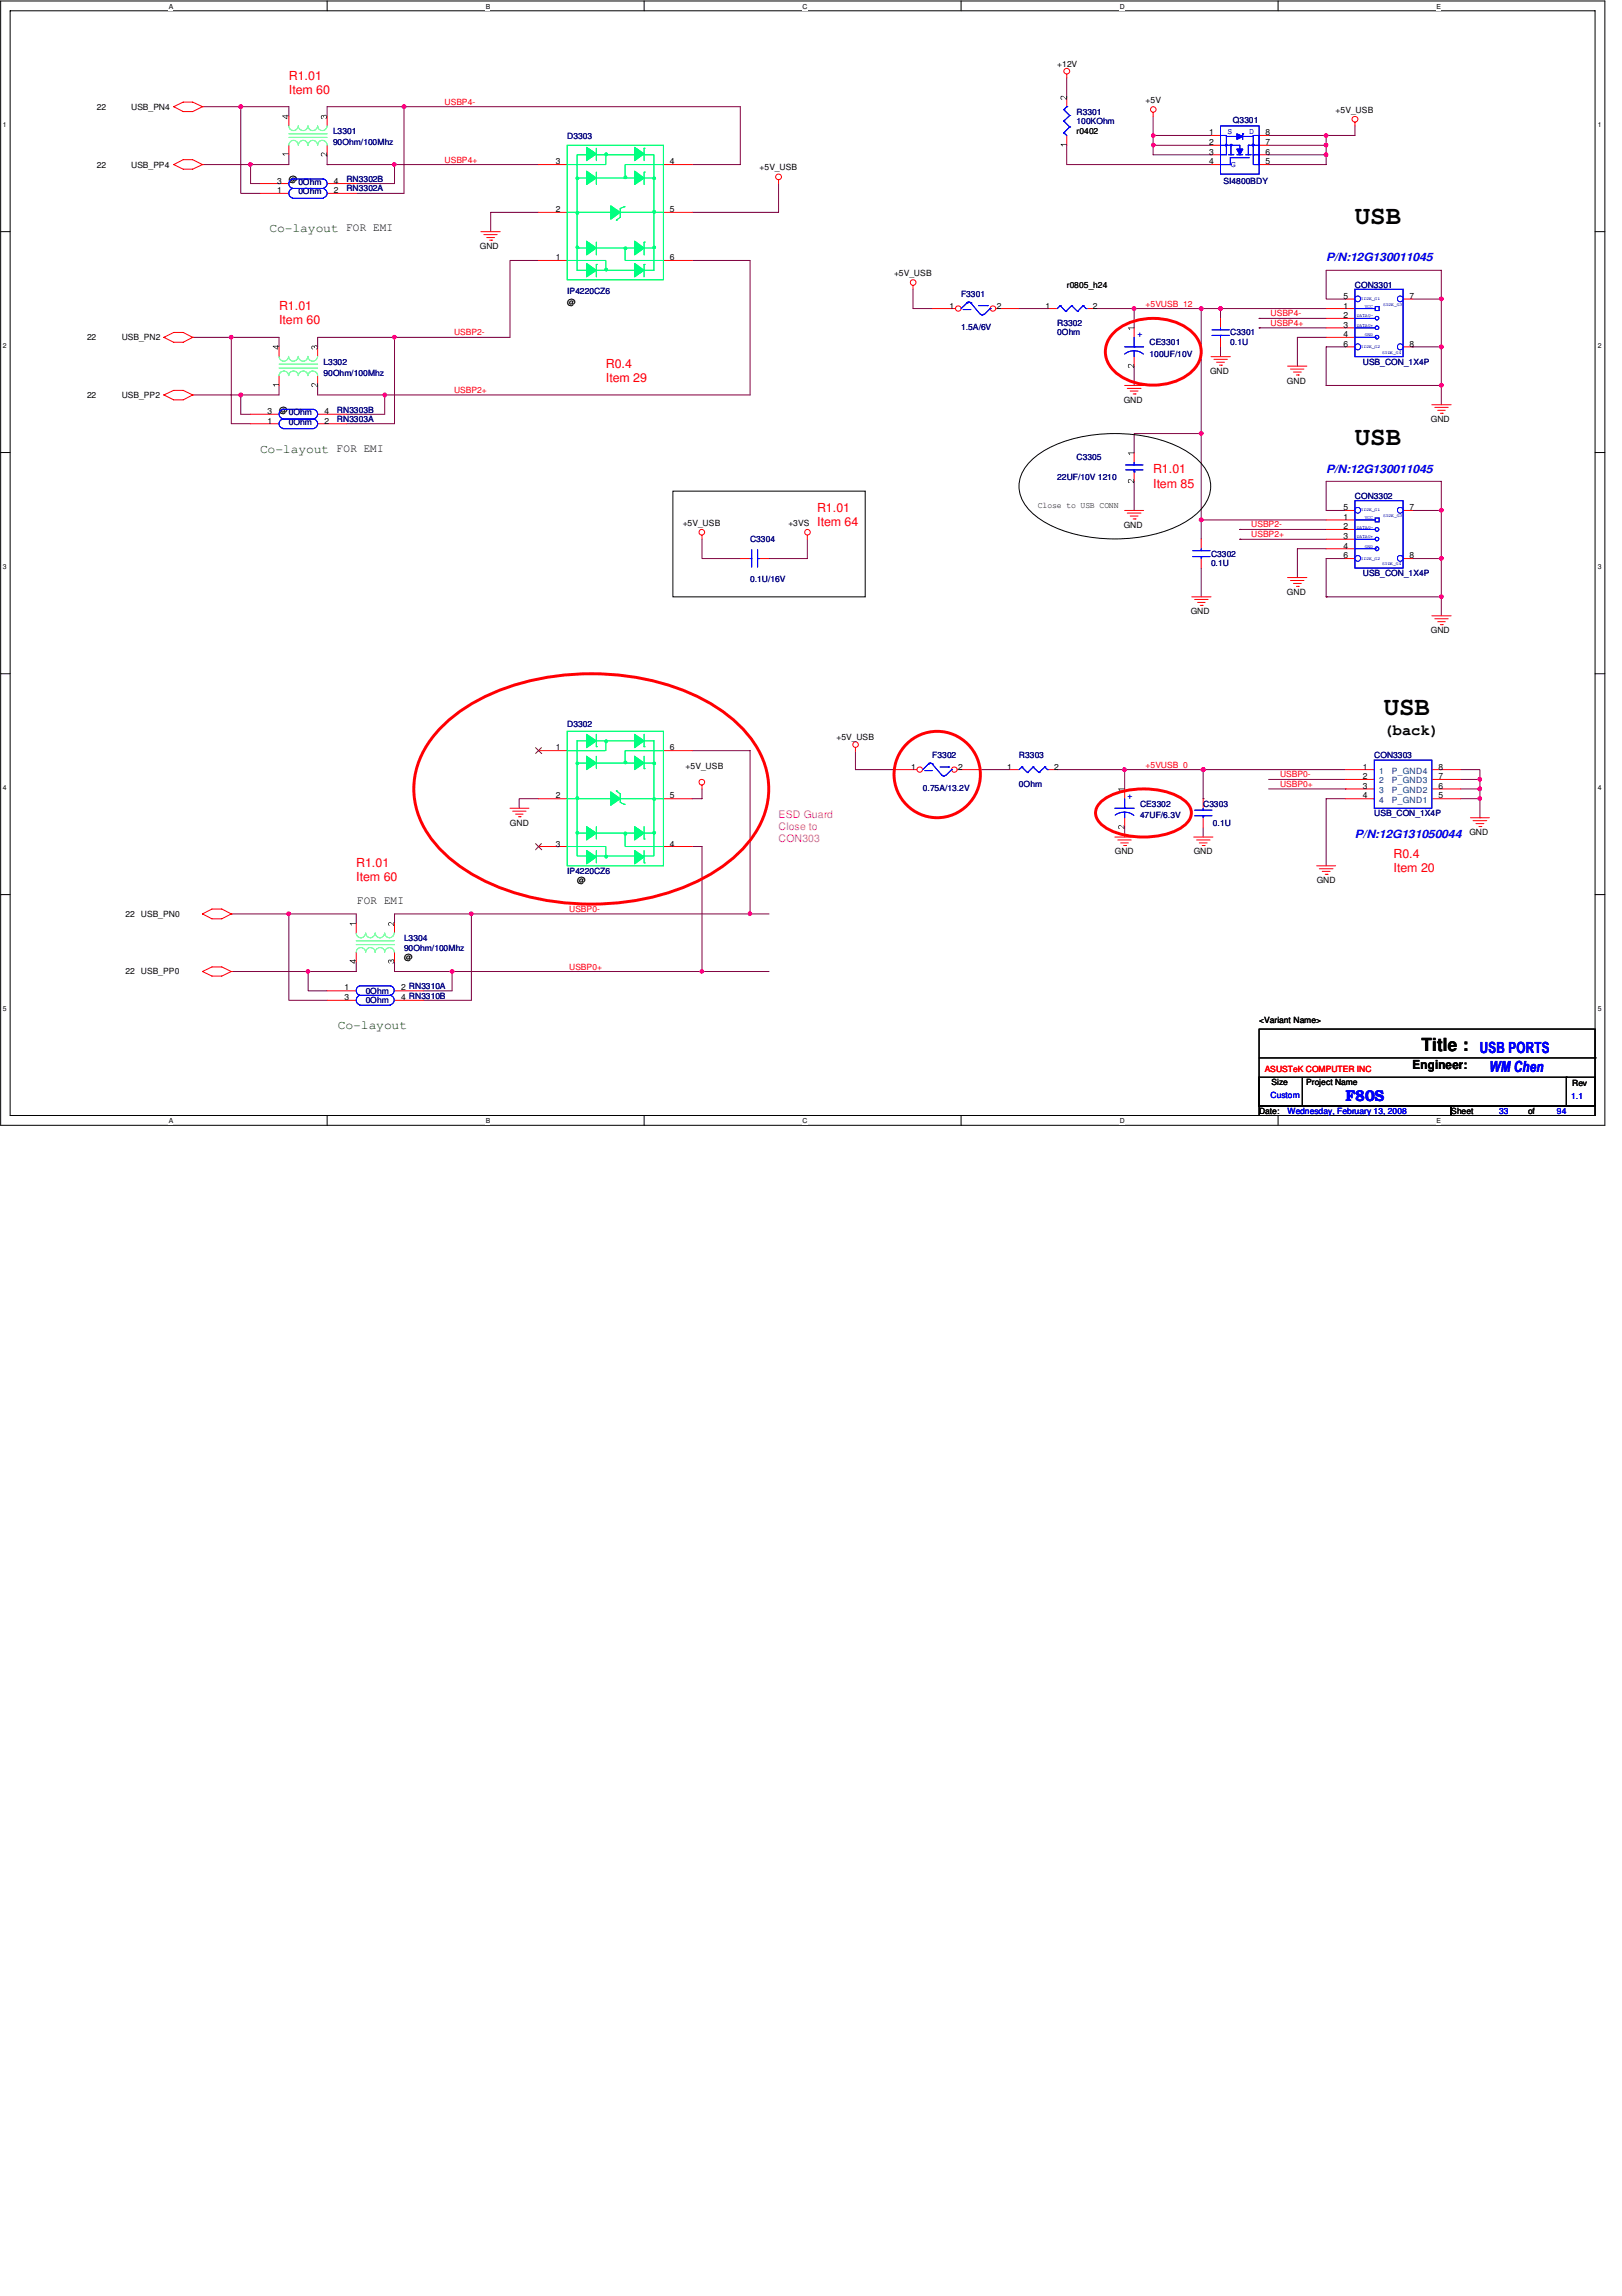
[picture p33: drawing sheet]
<svg xmlns="http://www.w3.org/2000/svg" width="210mm" height="297mm" viewBox="0 0 210 297" stroke-linecap="round" stroke-linejoin="round" font-family="sans-serif">
<defs><g id="words">
<g font-size="3.3">
<text x="175.3" y="29">USB</text>
<text x="175.3" y="57.6">USB</text>
<text x="179.1" y="92.5">USB</text>
</g>
<text font-size="2.3" x="183.9" y="135.9">Title :</text>
<text font-size="2" x="179.1" y="95">(back)</text>
<g font-size="2" fill="#00f">
<text x="191.5" y="136.3">USB PORTS</text>
<text x="174.1" y="142.5">F80S</text>
<text x="192.7" y="138.7">WM Chen</text>
</g>
<g font-size="1.6" fill="#f00">
<text x="37.4" y="10.3">R1.01</text>
<text x="37.4" y="12.1">Item 60</text>
<text x="36.1" y="40.1">R1.01</text>
<text x="36.1" y="42">Item 60</text>
<text x="78.4" y="47.6">R0.4</text>
<text x="78.4" y="49.4">Item 29</text>
<text x="149.2" y="61.3">R1.01</text>
<text x="149.2" y="63.1">Item 85</text>
<text x="105.7" y="66.2">R1.01</text>
<text x="105.7" y="68">Item 64</text>
<text x="46.1" y="112.2">R1.01</text>
<text x="180.3" y="111">R0.4</text>
<text x="180.3" y="112.8">Item 20</text>
<text x="46.1" y="114">Item 60</text>
</g>
<g font-size="1.6" fill="#004000">
<text x="34.9" y="30">Co-layout FOR EMI</text>
<text x="33.7" y="58.6">Co-layout FOR EMI</text>
<text x="43.7" y="133.2">Co-layout</text>
</g>
<text font-size="1.6" x="182.8" y="138.3">Engineer:</text>
<g font-size="1.5" fill="#00f">
<text x="171.6" y="33.8">P/N:12G130011045</text>
<text x="171.6" y="61.2">P/N:12G130011045</text>
<text x="175.3" y="108.4">P/N:12G131050044</text>
</g>
<text font-size="1.5" x="46.2" y="116.9">FOR EMI</text>
<g font-size="1.4" fill="#f0f">
<text x="100.8" y="105.8">ESD Guard</text>
<text x="100.8" y="107.4">Close to</text>
<text x="100.8" y="108.9">CON303</text>
</g>
<g font-size="1.1">
<text x="136.8" y="8.6">+12V</text>
<text x="12.5" y="14.2">22</text>
<text x="17" y="14.2">USB_PN4</text>
<text x="139.3" y="17.3">r0402</text>
<text x="148.3" y="13.3">+5V</text>
<text x="156.5" y="17.5">1</text>
<text x="163.8" y="17.5">8</text>
<text x="172.8" y="14.6">+5V_USB</text>
<text x="12.5" y="21.7">22</text>
<text x="17" y="21.7">USB_PP4</text>
<text x="35.9" y="23.7">3</text>
<text x="37.4" y="23.5">@</text>
<text x="43.2" y="23.7">4</text>
<text x="71.9" y="21.3">3</text>
<text x="86.7" y="21.3">4</text>
<text x="98.3" y="22.1">+5V_USB</text>
<text x="156.5" y="18.8">2</text>
<text x="156.5" y="20">3</text>
<text x="156.5" y="21.3">4</text>
<text x="163.8" y="21.3">5</text>
<text x="163.8" y="20">6</text>
<text x="163.8" y="18.8">7</text>
<text x="35.9" y="25">1</text>
<text x="43.2" y="25">2</text>
<text x="71.9" y="27.5">2</text>
<text x="86.7" y="27.5">5</text>
<text x="62.1" y="32.2">GND</text>
<text x="71.9" y="33.7">1</text>
<text x="86.7" y="33.7">6</text>
<text x="115.7" y="35.7">+5V_USB</text>
<text x="73.4" y="39.5">@</text>
<text x="122.9" y="39.9">1</text>
<text x="129" y="39.9">2</text>
<text x="135.3" y="39.9">1</text>
<text x="138" y="37.2">r0805_h24</text>
<text x="141.4" y="39.9">2</text>
<text x="173.9" y="39.9">1</text>
<text x="173.9" y="41.1">2</text>
<text x="173.9" y="38.6">5</text>
<text x="182.4" y="38.6">7</text>
<text x="11.3" y="44">22</text>
<text x="15.7" y="44">USB_PN2</text>
<text x="173.9" y="42.4">3</text>
<text x="173.9" y="43.6">4</text>
<text x="173.9" y="44.9">6</text>
<text x="182.4" y="44.9">8</text>
<text x="11.3" y="51.5">22</text>
<text x="15.7" y="51.5">USB_PP2</text>
<text x="34.6" y="53.6">3</text>
<text x="36.1" y="53.4">@</text>
<text x="42" y="53.6">4</text>
<text x="145.4" y="52.1">GND</text>
<text x="156.6" y="48.4">GND</text>
<text x="166.5" y="49.6">GND</text>
<text x="34.6" y="54.8">1</text>
<text x="42" y="54.8">2</text>
<text x="185.2" y="54.6">GND</text>
<text x="134.3" y="65.7">Close to USB CONN</text>
<text x="173.9" y="66">5</text>
<text x="182.4" y="66">7</text>
<text x="88.3" y="68">+5V_USB</text>
<text x="102" y="68">+3VS</text>
<text x="145.4" y="68.3">GND</text>
<text x="173.9" y="67.2">1</text>
<text x="173.9" y="68.5">2</text>
<text x="173.9" y="69.7">3</text>
<text x="173.9" y="71">4</text>
<text x="166.5" y="77">GND</text>
<text x="173.9" y="72.2">6</text>
<text x="182.4" y="72.2">8</text>
<text x="154.1" y="79.5">GND</text>
<text x="185.2" y="82">GND</text>
<text x="108.2" y="95.8">+5V_USB</text>
<text x="71.9" y="97.1">1</text>
<text x="86.7" y="97.1">6</text>
<text x="88.7" y="99.5">+5V_USB</text>
<text x="117.9" y="99.6">1</text>
<text x="124" y="99.6">2</text>
<text x="130.3" y="99.6">1</text>
<text x="136.4" y="99.6">2</text>
<text x="176.4" y="99.6">1</text>
<text x="176.4" y="100.8">2</text>
<text x="186.1" y="100.8">7</text>
<text x="186.1" y="99.6">8</text>
<text x="66" y="106.8">GND</text>
<text x="71.9" y="103.3">2</text>
<text x="86.7" y="103.3">5</text>
<text x="176.4" y="102.1">3</text>
<text x="176.4" y="103.3">4</text>
<text x="186.1" y="103.3">5</text>
<text x="186.1" y="102.1">6</text>
<text x="71.9" y="109.5">3</text>
<text x="86.7" y="109.5">4</text>
<text x="144.3" y="110.5">GND</text>
<text x="154.5" y="110.5">GND</text>
<text x="190.2" y="108.1">GND</text>
<text x="16.3" y="118.6">22</text>
<text x="18.2" y="118.6">USB_PN0</text>
<text x="74.7" y="114.3">@</text>
<text x="170.4" y="114.3">GND</text>
<text x="52.3" y="124.2">@</text>
<text x="16.3" y="126.1">22</text>
<text x="18.2" y="126.1">USB_PP0</text>
<text x="44.6" y="129.4">3</text>
<text x="44.6" y="128.1">1</text>
<text x="51.9" y="129.4">4 RN3310B</text>
<text x="51.9" y="128.1">2 RN3310A</text>
<text x="162.9" y="132.3">&lt;Variant Name&gt;</text>
<text x="164.5" y="140.4">Size</text>
<text x="169" y="140.4">Project Name</text>
<text x="203.5" y="140.5">Rev</text>
<text x="162.9" y="144.1">Date:</text>
<text x="187.8" y="144.1">Sheet</text>
<text x="197.7" y="144.1">of</text>
</g>
<g font-size="1.1" fill="#000080">
<text x="43.1" y="17.3">L3301</text>
<text x="73.4" y="17.9">D3303</text>
<text x="139.3" y="14.8">R3301</text>
<text x="139.3" y="16.1">100KOhm</text>
<text x="159.6" y="16">Q3301</text>
<text x="38.6" y="23.9">0Ohm</text>
<text x="43.1" y="18.8">90Ohm/100Mhz</text>
<text x="44.8" y="23.5">RN3302B</text>
<text x="158.3" y="23.8">SI4800BDY</text>
<text x="38.6" y="25.1">0Ohm</text>
<text x="44.8" y="24.8">RN3302A</text>
<text x="73.4" y="38">IP4220CZ6</text>
<text x="124.4" y="38.4">F3301</text>
<text x="175.3" y="37.2">CON3301</text>
<text x="41.9" y="47.2">L3302</text>
<text x="124.4" y="42.7">1.5A/6V</text>
<text x="136.8" y="42.2">R3302</text>
<text x="136.8" y="43.4">0Ohm</text>
<text x="148.8" y="44.7">CE3301</text>
<text x="148.8" y="46.1">100UF/10V</text>
<text x="159.2" y="43.4">C3301</text>
<text x="159.2" y="44.7">0.1U</text>
<text x="176.4" y="47.2">USB_CON_1X4P</text>
<text x="37.4" y="53.7">0Ohm</text>
<text x="41.9" y="48.6">90Ohm/100Mhz</text>
<text x="43.6" y="53.4">RN3303B</text>
<text x="37.4" y="55">0Ohm</text>
<text x="43.6" y="54.6">RN3303A</text>
<text x="139.3" y="59.6">C3305</text>
<text x="136.8" y="62.1">22UF/10V 1210</text>
<text x="175.3" y="64.6">CON3302</text>
<text x="97.1" y="70.1">C3304</text>
<text x="97.1" y="75.3">0.1U/16V</text>
<text x="156.7" y="72">C3302</text>
<text x="156.7" y="73.3">0.1U</text>
<text x="176.4" y="74.5">USB_CON_1X4P</text>
<text x="73.4" y="94">D3302</text>
<text x="120.6" y="98.1">F3302</text>
<text x="131.9" y="98.1">R3303</text>
<text x="131.9" y="101.9">0Ohm</text>
<text x="177.8" y="98.1">CON3303</text>
<text x="119.4" y="102.4">0.75A/13.2V</text>
<text x="147.5" y="104.4">CE3302</text>
<text x="147.5" y="105.8">47UF/6.3V</text>
<text x="155.7" y="104.4">C3303</text>
<text x="157" y="106.8">0.1U</text>
<text x="177.8" y="105.6">USB_CON_1X4P</text>
<text x="73.4" y="113">IP4220CZ6</text>
<text x="52.3" y="121.8">L3304</text>
<text x="52.3" y="123">90Ohm/100Mhz</text>
<text x="47.3" y="129.8">0Ohm</text>
<text x="47.3" y="128.6">0Ohm</text>
</g>
<g font-size="1.1" fill="#f00">
<text x="57.5" y="13.5">USBP4-</text>
<text x="57.5" y="21">USBP4+</text>
<text x="148.3" y="39.7">+5VUSB_12</text>
<text x="164.4" y="40.9">USBP4-</text>
<text x="58.8" y="43.4">USBP2-</text>
<text x="164.4" y="42.2">USBP4+</text>
<text x="58.8" y="50.8">USBP2+</text>
<text x="161.9" y="68.2">USBP2-</text>
<text x="161.9" y="69.5">USBP2+</text>
<text x="148.3" y="99.3">+5VUSB_0</text>
<text x="165.7" y="100.6">USBP0-</text>
<text x="165.7" y="101.8">USBP0+</text>
<text x="73.7" y="118">USBP0-</text>
<text x="73.7" y="125.4">USBP0+</text>
<text x="163.7" y="138.6">ASUSTeK COMPUTER INC</text>
</g>
<g font-size="1.1" fill="#00f">
<text x="158.8" y="17.3">S</text>
<text x="161.7" y="17.3">D</text>
<text x="159.3" y="21.5">G</text>
<text x="147.2" y="43.6">+</text>
<text x="145.9" y="103.3">+</text>
<text x="164.4" y="142.1">Custom</text>
<text x="203.3" y="142.2">1.1</text>
<text x="166.6" y="144.1">Wednesday, February 13, 2008</text>
<text x="194" y="144.1">33</text>
<text x="201.5" y="144.1">94</text>
</g>
<g font-size="1.1" fill="#004080">
<text x="178.5" y="100.1">1</text>
<text x="178.5" y="101.3">2</text>
<text x="180.1" y="101.3">P_GND3</text>
<text x="180.1" y="100.1">P_GND4</text>
<text x="178.5" y="102.6">3</text>
<text x="178.5" y="103.8">4</text>
<text x="180.1" y="103.8">P_GND1</text>
<text x="180.1" y="102.6">P_GND2</text>
</g>
<g font-size=".9">
<text x="21.8" y="1.1">A</text>
<text x="62.9" y="1.1">B</text>
<text x="103.8" y="1.1">C</text>
<text x="144.9" y="1.1">D</text>
<text x="185.9" y="1.1">E</text>
<text x=".4" y="16.5">1</text>
<text x="206.8" y="16.5">1</text>
<text x=".4" y="45">2</text>
<text x="206.8" y="45">2</text>
<text x=".4" y="73.7">3</text>
<text x="206.8" y="73.7">3</text>
<text x=".4" y="102.2">4</text>
<text x="206.8" y="102.2">4</text>
<text x=".4" y="130.8">5</text>
<text x="206.8" y="130.8">5</text>
<text x="21.8" y="145.3">A</text>
<text x="62.9" y="145.3">B</text>
<text x="103.8" y="145.3">C</text>
<text x="144.9" y="145.3">D</text>
<text x="185.9" y="145.3">E</text>
</g>
<g font-size=".6" fill="#00f">
<text x="175.6" y="41.1">DATA0-</text>
<text x="176.1" y="38.8">SIDE_G1</text>
<text x="176.6" y="39.8">VCC</text>
<text x="179" y="39.6">SIDE_G3</text>
<text x="175.6" y="42.3">DATA0+</text>
<text x="176.1" y="45">SIDE_G2</text>
<text x="176.6" y="43.5">GND</text>
<text x="178.9" y="45.8">SIDE_G4</text>
<text x="175.6" y="68.4">DATA0-</text>
<text x="175.6" y="69.6">DATA0+</text>
<text x="176.1" y="66.2">SIDE_G1</text>
<text x="176.6" y="67.1">VCC</text>
<text x="176.6" y="70.9">GND</text>
<text x="179" y="66.9">SIDE_G3</text>
<text x="176.1" y="72.4">SIDE_G2</text>
<text x="178.9" y="73.1">SIDE_G4</text>
</g>
</g></defs>
<path d="M.1 .1h207.6v145.5h-207.6zM1.3 1.4h205.1v142.9h-205.1z" fill="none" stroke="#000" stroke-width=".13"/>
<g fill="#fff">
<path d="M21.8 .3h.6v1h-.6z"/>
<path d="M21.8 144.4h.6v1.1h-.6z"/>
</g>
<path d="M42.3 .1v1.3M42.3 144.3v1.3" fill="none" stroke="#000" stroke-width=".13"/>
<g fill="#fff">
<path d="M62.8 .3h.7v1h-.7z"/>
<path d="M62.8 144.4h.7v1.1h-.7z"/>
</g>
<path d="M83.4 .1v1.3M83.4 144.3v1.3" fill="none" stroke="#000" stroke-width=".13"/>
<g fill="#fff">
<path d="M103.8 .3h.7v1h-.7z"/>
<path d="M103.8 144.4h.7v1.1h-.7z"/>
</g>
<path d="M124.4 .1v1.3M124.4 144.3v1.3" fill="none" stroke="#000" stroke-width=".13"/>
<g fill="#fff">
<path d="M144.9 .3h.6v1h-.6z"/>
<path d="M144.9 144.4h.6v1.1h-.6z"/>
</g>
<path d="M165.4 .1v1.3M165.4 144.3v1.3" fill="none" stroke="#000" stroke-width=".13"/>
<g fill="#fff">
<path d="M185.9 .3h.6v1h-.6z"/>
<path d="M185.9 144.4h.6v1.1h-.6z"/>
<path d="M.4 15.7h.5v1h-.5z"/>
<path d="M206.7 15.7h.6v1h-.6z"/>
<path d="M.4 44.2h.5v1.1h-.5z"/>
<path d="M206.7 44.2h.6v1.1h-.6z"/>
</g>
<path d="M.1 30h1.2M206.4 30h1.3" fill="none" stroke="#000" stroke-width=".13"/>
<g fill="#fff">
<path d="M.4 72.8h.5v1.1h-.5z"/>
<path d="M206.7 72.8h.6v1.1h-.6z"/>
</g>
<path d="M.1 58.5h1.2M206.4 58.5h1.3" fill="none" stroke="#000" stroke-width=".13"/>
<g fill="#fff">
<path d="M.4 101.4h.5v1h-.5z"/>
<path d="M206.7 101.4h.6v1h-.6z"/>
</g>
<path d="M.1 87.2h1.2M206.4 87.2h1.3" fill="none" stroke="#000" stroke-width=".13"/>
<g fill="#fff">
<path d="M.4 130h.5v1h-.5z"/>
<path d="M206.7 130h.6v1h-.6z"/>
</g>
<path d="M.1 115.7h1.2M206.4 115.7h1.3" fill="none" stroke="#000" stroke-width=".13"/>
<path d="M37.4 13.8v1.3M42.3 21.3h.1M42.3 21.3h8.8M46.1 25h6.2M41.1 43.6v1.3" fill="none" stroke="#800040" stroke-width=".13"/>
<path d="M50.9 21.1h.3l.1 .2-.1 .1-.2 .1-.1-.1z" fill-rule="evenodd" fill="#f0f"/>
<path d="M50.9 21.1h.3l.1 .2-.1 .1-.2 .1-.1-.1z" fill="none" stroke="#f0f" stroke-width=".13"/>
<path d="M31.2 13.8h6.2M32.4 21.3h.1M32.4 23.7h1.3M37.4 20v1.3h-5M36.1 43.6v1.3M41.1 49.9v1.2" fill="none" stroke="#800040" stroke-width=".13"/>
<path d="M32.2 21.1h.4v.2v.1l-.2 .1-.2-.1z" fill-rule="evenodd" fill="#f0f"/>
<path d="M32.2 21.1h.4v.2v.1l-.2 .1-.2-.1z" fill="none" stroke="#f0f" stroke-width=".13"/>
<path d="M52.3 13.8h.1M52.3 13.8v11.2M51.1 21.3v2.4" fill="none" stroke="#800040" stroke-width=".13"/>
<circle cx="52.3" cy="13.8" r=".25" fill="#f0f"/>
<circle cx="52.3" cy="13.8" r=".25" fill="none" stroke="#f0f" stroke-width=".13"/>
<path d="M29.9 43.6h6.2M31.2 51.1h.1M31.2 53.6h1.2M31.2 51.1h4.9" fill="none" stroke="#800040" stroke-width=".13"/>
<circle cx="31.2" cy="51.1" r=".25" fill="#f0f"/>
<circle cx="31.2" cy="51.1" r=".25" fill="none" stroke="#f0f" stroke-width=".13"/>
<path d="M24.9 51.1h6.3v2.5M29.9 43.6v11.2h2.5M29.9 43.6h.1" fill="none" stroke="#800040" stroke-width=".13"/>
<path d="M29.7 43.4h.4v.4h-.3l-.1-.2z" fill-rule="evenodd" fill="#f0f"/>
<path d="M29.7 43.4h.4v.4h-.3l-.1-.2z" fill="none" stroke="#f0f" stroke-width=".13"/>
<path d="M31.2 13.8v11.2h2.5M31.2 13.8h.1M42.3 13.8v1.3M26.2 21.3h6.2v2.4M24.9 43.6h5" fill="none" stroke="#800040" stroke-width=".13"/>
<circle cx="31.2" cy="13.8" r=".25" fill="#f0f"/>
<circle cx="31.2" cy="13.8" r=".25" fill="none" stroke="#f0f" stroke-width=".13"/>
<path d="M26.2 13.8h5M42.3 20v1.3M41.1 51.1h8.7v2.5M51.1 43.6h.1M51.1 43.6v11.2h-6.3" fill="none" stroke="#800040" stroke-width=".13"/>
<path d="M50.9 43.4h.3l.1 .2-.1 .2-.2 .1-.1-.1z" fill-rule="evenodd" fill="#f0f"/>
<path d="M50.9 43.4h.3l.1 .2-.1 .2-.2 .1-.1-.1z" fill="none" stroke="#f0f" stroke-width=".13"/>
<g fill="none" stroke="#800040" stroke-width=".13">
<path d="M42.3 13.8h10M46.1 23.7h5M36.1 49.9v1.2M41.1 43.6h24.9M44.8 53.6h5M51.1 43.6h.1M155.4 67.3h.1M155.4 67.3v2.5M160.4 68.5h.1M160.4 69.8h.1M160.4 68.5h11.2M160.4 69.8h11.2"/>
<path d="M171.6 71h-3.7v3.7"/>
</g>
<circle cx="155.4" cy="67.3" r=".25" fill="#f0f"/>
<circle cx="155.4" cy="67.3" r=".25" fill="none" stroke="#f0f" stroke-width=".13"/>
<path d="M118.2 39.9h2.4M131.9 39.9h3.7M155.4 39.9h.1M155.4 39.9h2.5M162.9 41.2h.1M162.9 42.4h.1M162.9 41.2h8.7M162.9 42.4h8.7M167.9 43.6h3.7M155.4 67.3h16.2" fill="none" stroke="#800040" stroke-width=".13"/>
<circle cx="157.9" cy="39.9" r=".25" fill="#f0f"/>
<circle cx="157.9" cy="39.9" r=".25" fill="none" stroke="#f0f" stroke-width=".13"/>
<circle cx="155.5" cy="39.9" r=".25" fill="#f0f"/>
<circle cx="155.5" cy="39.9" r=".25" fill="none" stroke="#f0f" stroke-width=".13"/>
<path d="M118.2 37.4v2.5M171.6 39.9h-13.7v1.3M155.4 56.1h.1M155.4 56.1v11.2M157.9 44.9v1.2M155.4 73.5v3.7" fill="none" stroke="#800040" stroke-width=".13"/>
<circle cx="155.5" cy="56.1" r=".24" fill="#f0f"/>
<circle cx="155.5" cy="56.1" r=".24" fill="none" stroke="#f0f" stroke-width=".13"/>
<path d="M146.8 39.9h.1M146.8 39.9h8.6" fill="none" stroke="#800040" stroke-width=".13"/>
<circle cx="146.7" cy="39.9" r=".24" fill="#f0f"/>
<circle cx="146.7" cy="39.9" r=".24" fill="none" stroke="#f0f" stroke-width=".13"/>
<path d="M149.2 17.5h.1M149.2 17.5v1.3" fill="none" stroke="#800040" stroke-width=".13"/>
<path d="M149.1 17.4h.3l.1 .1-.1 .2-.2 .1-.1-.1z" fill-rule="evenodd" fill="#f0f"/>
<path d="M149.1 17.4h.3l.1 .1-.1 .2-.2 .1-.1-.1z" fill="none" stroke="#f0f" stroke-width=".13"/>
<path d="M171.6 17.5h.1M171.6 17.5v1.3" fill="none" stroke="#800040" stroke-width=".13"/>
<path d="M171.4 17.4h.4v.3h-.3l-.1-.2z" fill-rule="evenodd" fill="#f0f"/>
<path d="M171.4 17.4h.4v.3h-.3l-.1-.2z" fill="none" stroke="#f0f" stroke-width=".13"/>
<path d="M171.6 18.8h.1M171.6 18.8v1.2" fill="none" stroke="#800040" stroke-width=".13"/>
<path d="M171.4 18.6h.4v.3l-.3 .1-.1-.2z" fill-rule="evenodd" fill="#f0f"/>
<path d="M171.4 18.6h.4v.3l-.3 .1-.1-.2z" fill="none" stroke="#f0f" stroke-width=".13"/>
<path d="M138 18.8v2.5M149.2 18.8h.1M149.2 17.5h7.5M149.2 18.8h7.5M149.2 18.8v1.2h7.5M164.2 17.5h7.4M164.2 18.8h7.4" fill="none" stroke="#800040" stroke-width=".13"/>
<path d="M149.1 18.6h.3l.1 .2-.1 .1-.2 .1-.1-.1z" fill-rule="evenodd" fill="#f0f"/>
<path d="M149.1 18.6h.3l.1 .2-.1 .1-.2 .1-.1-.1z" fill="none" stroke="#f0f" stroke-width=".13"/>
<path d="M138 10.1v2.5M149.2 15.1v2.4M175.3 16.3v1.2h-3.7M138 21.3h18.7M164.2 20h7.4M171.6 20h.1M171.6 20v1.3h-7.4" fill="none" stroke="#800040" stroke-width=".13"/>
<circle cx="171.6" cy="20" r=".24" fill="#f0f"/>
<circle cx="171.6" cy="20" r=".24" fill="none" stroke="#f0f" stroke-width=".13"/>
<path d="M52.3 13.8h.1M52.3 13.8h43.5v7.5h-6.2M51.1 21.3h.1M51.1 21.3h18.6M69.7 27.5h-6.2v2.5M100.8 23.7v3.8h-11.2M51.1 118.2h9.9M61 118.2h.1" fill="none" stroke="#800040" stroke-width=".13"/>
<path d="M60.8 118h.4v.4h-.3l-.2-.2z" fill-rule="evenodd" fill="#f0f"/>
<path d="M60.8 118h.4v.4h-.3l-.2-.2z" fill="none" stroke="#f0f" stroke-width=".13"/>
<path d="M89.6 97.1h7.5v21.1h2.4M46.1 118.2v1.3M51.1 118.2v1.3M69.7 103.3h-2.5v1.3M89.6 109.5h1.2v16.2h8.7M90.8 102.1v1.2h-1.2M29.9 125.7h10M39.9 125.7h.1M46.1 124.5v1.2h-6.2v2.5h2.4M51.1 124.5v1.2M54.8 128.2h3.7M54.8 129.4h6.2" fill="none" stroke="#800040" stroke-width=".13"/>
<path d="M39.7 125.5l.1-.1 .2 .1 .1 .2-.1 .1-.2 .1-.1-.1z" fill-rule="evenodd" fill="#f0f"/>
<path d="M39.7 125.5l.1-.1 .2 .1 .1 .2-.1 .1-.2 .1-.1-.1z" fill="none" stroke="#f0f" stroke-width=".13"/>
<path d="M90.8 125.7h-32.3v2.5M90.8 125.7h.1" fill="none" stroke="#800040" stroke-width=".13"/>
<path d="M90.7 125.5l.1-.1 .2 .1 .1 .2-.1 .1-.2 .1-.1-.1z" fill-rule="evenodd" fill="#f0f"/>
<path d="M90.7 125.5l.1-.1 .2 .1 .1 .2-.1 .1-.2 .1-.1-.1z" fill="none" stroke="#f0f" stroke-width=".13"/>
<path d="M37.4 118.2h.1M37.4 118.2h8.7" fill="none" stroke="#800040" stroke-width=".13"/>
<path d="M37.2 118h.3l.1 .2-.1 .2h-.2h-.1z" fill-rule="evenodd" fill="#f0f"/>
<path d="M37.2 118h.3l.1 .2-.1 .2h-.2h-.1z" fill="none" stroke="#f0f" stroke-width=".13"/>
<path d="M97.1 118.2h-36.1v11.2M97.1 118.2h.1" fill="none" stroke="#800040" stroke-width=".13"/>
<path d="M96.9 118h.3l.1 .2-.1 .2h-.2h-.1z" fill-rule="evenodd" fill="#f0f"/>
<path d="M96.9 118h.3l.1 .2-.1 .2h-.2h-.1z" fill="none" stroke="#f0f" stroke-width=".13"/>
<path d="M51.1 125.7h7.4M58.5 125.7h.1" fill="none" stroke="#800040" stroke-width=".13"/>
<circle cx="58.5" cy="125.7" r=".24" fill="#f0f"/>
<circle cx="58.5" cy="125.7" r=".24" fill="none" stroke="#f0f" stroke-width=".13"/>
<path d="M141.8 39.9h5v2.5M146.8 47.4v2.5M136.8 99.6h8.7M145.5 99.6h.1M145.5 99.6v2.5M155.7 99.6h18.4M29.9 118.2h7.5v11.2h4.9M164.2 100.8h9.9M164.2 102.1h9.9M174.1 100.8h.1M174.1 102.1h.1M174.1 103.3h-2.5v8.7" fill="none" stroke="#800040" stroke-width=".13"/>
<circle cx="145.5" cy="99.6" r=".25" fill="#f0f"/>
<circle cx="145.5" cy="99.6" r=".25" fill="none" stroke="#f0f" stroke-width=".13"/>
<path d="M110.7 97.2v2.4h5M126.9 99.6h3.7M155.7 99.6v3.7M145.5 107.1v1.2M155.7 103.3h.1M155.7 107.1v1.2" fill="none" stroke="#800040" stroke-width=".13"/>
<circle cx="155.7" cy="99.6" r=".25" fill="#f0f"/>
<circle cx="155.7" cy="99.6" r=".25" fill="none" stroke="#f0f" stroke-width=".13"/>
<path d="M145.5 99.6h10.2M155.7 99.6h.1" fill="none" stroke="#800040" stroke-width=".13"/>
<circle cx="155.7" cy="99.6" r=".25" fill="#f0f"/>
<circle cx="155.7" cy="99.6" r=".25" fill="none" stroke="#f0f" stroke-width=".13"/>
<path d="M182.8 38.7h3.7M186.5 38.7h.1M186.5 38.7v6.2" fill="none" stroke="#800040" stroke-width=".13"/>
<circle cx="186.5" cy="38.7" r=".24" fill="#f0f"/>
<circle cx="186.5" cy="38.7" r=".24" fill="none" stroke="#f0f" stroke-width=".13"/>
<path d="M171.6 35h14.9v3.7M182.8 44.9h.1M182.8 44.9h3.7M186.5 49.9v2.5" fill="none" stroke="#800040" stroke-width=".13"/>
<circle cx="186.5" cy="44.9" r=".25" fill="#f0f"/>
<circle cx="186.5" cy="44.9" r=".25" fill="none" stroke="#f0f" stroke-width=".13"/>
<path d="M167.9 43.6v3.8M171.6 49.9h.1M171.6 49.9h14.9M174.1 44.9h-2.5v5" fill="none" stroke="#800040" stroke-width=".13"/>
<circle cx="186.5" cy="49.9" r=".24" fill="#f0f"/>
<circle cx="186.5" cy="49.9" r=".24" fill="none" stroke="#f0f" stroke-width=".13"/>
<path d="M171.6 35v3.7h2.5M186.5 44.9v5M182.8 66h3.7M186.5 66h.1M186.5 66v6.3" fill="none" stroke="#800040" stroke-width=".13"/>
<circle cx="186.5" cy="66" r=".24" fill="#f0f"/>
<circle cx="186.5" cy="66" r=".24" fill="none" stroke="#f0f" stroke-width=".13"/>
<path d="M171.6 62.3h14.9v3.7M182.8 72.3h.1M182.8 72.3h3.7M186.5 77.2v2.5" fill="none" stroke="#800040" stroke-width=".13"/>
<circle cx="186.5" cy="72.2" r=".24" fill="#f0f"/>
<circle cx="186.5" cy="72.2" r=".24" fill="none" stroke="#f0f" stroke-width=".13"/>
<path d="M171.6 77.2h.1M171.6 62.3v3.7h2.5M174.1 72.3h-2.5v4.9M186.5 72.3v4.9h-14.9" fill="none" stroke="#800040" stroke-width=".13"/>
<circle cx="186.5" cy="77.2" r=".24" fill="#f0f"/>
<circle cx="186.5" cy="77.2" r=".24" fill="none" stroke="#f0f" stroke-width=".13"/>
<path d="M69.7 33.7h-3.7v9.9M89.6 33.7h7.5M49.8 51.1h.1M49.8 51.1h47.3" fill="none" stroke="#800040" stroke-width=".13"/>
<circle cx="49.8" cy="51.1" r=".25" fill="#f0f"/>
<circle cx="49.8" cy="51.1" r=".25" fill="none" stroke="#f0f" stroke-width=".13"/>
<path d="M97.1 33.7v17.4M189 103.3h2.5v2.5M191.5 105.8h.1" fill="none" stroke="#800040" stroke-width=".13"/>
<path d="M191.3 103.1h.4v.4h-.3l-.1-.2z" fill-rule="evenodd" fill="#f0f"/>
<path d="M191.3 103.1h.4v.4h-.3l-.1-.2z" fill="none" stroke="#f0f" stroke-width=".13"/>
<path d="M189 102.1h2.5v1.2M189 100.8h2.5v1.3M191.5 102.1h.1" fill="none" stroke="#800040" stroke-width=".13"/>
<path d="M191.3 100.6h.4v.4h-.3l-.1-.2z" fill-rule="evenodd" fill="#f0f"/>
<path d="M191.3 100.6h.4v.4h-.3l-.1-.2z" fill="none" stroke="#f0f" stroke-width=".13"/>
<circle cx="191.5" cy="102.1" r=".24" fill="#f0f"/>
<circle cx="191.5" cy="102.1" r=".24" fill="none" stroke="#f0f" stroke-width=".13"/>
<path d="M155.4 39.9v16.2h-8.6v2.5M155.4 39.9h.1M90.8 69.8v2.5h5M104.5 69.8v2.5h-5M146.8 62.3v3.7M189 99.6h2.5v1.2" fill="none" stroke="#800040" stroke-width=".13"/>
<g fill="none" stroke="#f00" stroke-width=".13">
<path d="M22.5 13.8h.1M22.5 13.8l1.2 .6h1.2l1.3-.6M22.5 13.8l1.2-.6h1.2l1.3 .6M26.2 13.8h.1M138 9.6v.5M149.2 14.6v.5M156.7 17.5h1.2M156.7 18.8h1.2M162.9 17.5h1.3M162.9 18.8h1.3M175.3 15.8v.5M22.5 21.3h.1"/>
<path d="M22.5 21.3l1.2 .6h1.2l1.3-.6M22.5 21.3l1.2-.6h1.2l1.3 .6M26.2 21.3h.1M62.2 30h2.5M62.6 30.4h1.7M63 30.7h1M63.4 31.1h.2M63.6 31.1h.1M100.8 23.3v.4M118.2 37v.4M156.7 20h1.2M156.7 21.3h1.2"/>
<path d="M162.9 20h1.3M162.9 21.3h1.3M21.2 43.6h.1M21.2 51.1h.1M21.2 43.6l1.3 .7h1.2l1.2-.7M21.2 43.6l1.3-.6h1.2l1.2 .6M21.2 51.1l1.3 .6h1.2l1.2-.6M21.2 51.1l1.3-.6h1.2l1.2 .6M24.9 43.6h.1M24.9 51.1h.1M32.4 54.8h3.7M41.1 54.8h3.7"/>
<path d="M145.5 49.9h2.5M145.9 50.2h1.8M146.3 50.6h1M146.6 51h.3M146.9 51h.1M156.7 46.1h2.5M157.1 46.5h1.7M157.4 46.9h1.1M157.8 47.2h.3M158.1 47.2h.1M166.6 47.4h2.5M167 47.8h1.7"/>
<path d="M167.4 48.1h1M167.8 48.5h.2M168 48.5h.1M185.3 52.4h2.5M185.7 52.7h1.7M186.1 53.1h.9M186.4 53.5h.2M186.6 53.5h.1M90.8 69.3v.5M104.5 69.3v.5M145.5 66h2.5M145.9 66.4h1.8"/>
<path d="M146.3 66.8h1M146.6 67.1h.3M146.9 67.1h.1M154.2 77.2h2.5M154.6 77.6h1.7M155 77.9h1M155.3 78.3h.3M155.6 78.3h.1M166.6 74.7h2.5M167 75.1h1.7M167.4 75.5h1M167.8 75.9h.2"/>
<path d="M168 75.9h.1M185.3 79.7h2.5M110.7 96.7v.5M185.7 80.1h1.7M186.1 80.4h.9M186.4 80.8h.2M186.6 80.8h.1M26.2 118.2h.1M26.2 118.2l1.2 .7h1.3l1.2-.7M26.2 118.2l1.2-.6h1.3l1.2 .6M29.9 118.2h.1M66 104.6h2.5"/>
<path d="M66.3 104.9h1.8M66.7 105.3h1M67.1 105.7h.2M67.3 105.7h.1M90.8 101.6v.5M144.3 108.3h2.5M144.7 108.7h1.7M145 109.1h1M145.4 109.4h.3M145.7 109.4h.1M154.5 108.3h2.5M154.9 108.7h1.7"/>
<path d="M155.2 109.1h1M155.6 109.4h.2M155.8 109.4h.1M170.4 112h2.4M170.7 112.4h1.8M171.1 112.7h1M171.5 113.1h.2M171.7 113.1h.1M190.3 105.8h2.4M190.6 106.2h1.8M191 106.6h1M191.4 106.9h.2"/>
<path d="M191.6 106.9h.1M26.2 125.7h.1M26.2 125.7l1.2 .6h1.3l1.2-.6M26.2 125.7l1.2-.6h1.3l1.2 .6M29.9 125.7h.1"/>
<circle cx="138.1" cy="9.2" r=".37"/>
<circle cx="149.2" cy="14.2" r=".36"/>
<circle cx="175.4" cy="15.4" r=".37"/>
<circle cx="100.8" cy="22.9" r=".37"/>
<circle cx="118.2" cy="36.5" r=".37"/>
<circle cx="90.8" cy="68.9" r=".37"/>
<circle cx="104.5" cy="68.9" r=".37"/>
<circle cx="110.7" cy="96.3" r=".37"/>
<circle cx="90.8" cy="101.2" r=".37"/>
</g>
<path d="M133.3 59.7a13.4 13.4 0 0 1 7.9-3.4 19.7 19.7 0 0 1 12.3 2.1 5.6 5.6 0 0 1 3.2 4.5 5.6 5.6 0 0 1-3.2 4.5 19.2 19.2 0 0 1-12.3 2.1 14.2 14.2 0 0 1-7.9-3.4 4.3 4.3 0 0 1 0-6.4zM87.1 63.5h24.9v13.7h-24.9zM162.9 133.1h43.5v10h-43.5zM162.9 139.4h5.6v3.7h-5.6zM162.9 136.9h43.5M168.6 139.4h34.1M202.7 139.4h3.7v3.7h-3.7zM202.7 139.4h.1M206.4 136.9h.1M162.9 143.1h24.9v1.2h-24.9zM187.8 143.1h18.6v1.2h-18.6z" fill="none" stroke="#000" stroke-width=".13"/>
<g fill="none" stroke="#f00" stroke-width=".38">
<path d="M144.2 42.9a8 8 0 0 1 10 0 3.3 3.3 0 0 1 0 5.2 8 8 0 0 1-10 0 3.3 3.3 0 0 1 0-5.2zM57.8 93.5a25.4 25.4 0 0 1 12.6-5.8 33 33 0 0 1 20.9 3 16.3 16.3 0 0 1 7.4 7.4 10.3 10.3 0 0 1-1.4 10.3 21.1 21.1 0 0 1-10.9 7.1 33.8 33.8 0 0 1-23.1-1.3 18.3 18.3 0 0 1-8.3-6.9 10.2 10.2 0 0 1 .8-11.6l.9-1.2zM142.6 103.6a9.9 9.9 0 0 1 7.5-1.3 6.3 6.3 0 0 1 3.7 1.8 1.81 1.81 0 0 1-.5 2.6 9.7 9.7 0 0 1-7.5 1.4 6.3 6.3 0 0 1-3.6-1.8 1.8 1.8 0 0 1 .4-2.7z"/>
<circle cx="121.3" cy="100.2" r="5.6"/>
</g>
<path d="M157.9 18.8h1.4M160.4 18.8v1.2M162.2 17.7v1.1M157.9 21.3h1.3M159.2 21.3h.1M159.2 20.4v.9M161.2 20h.7M36.6 55.4a.6 .6 0 0 1-.5-.6 .6 .6 0 0 1 .5-.6h4a.6 .6 0 0 1 .5 .6 .6 .6 0 0 1-.5 .6M36.6 55.5h4" fill="none" stroke="#00f" stroke-width=".13"/>
<path d="M160.1 19.3h.7l-.4 .7z" fill="#00f"/>
<g fill="none" stroke="#00f" stroke-width=".13">
<path d="M157.9 17.5v2.5M158.7 17.7h.1M158.7 17.7h3.5M158.7 17.7v1.1M159.3 18.8h.1M159.3 18.8v1.2M160.1 19.3h.7l-.4 .7zM160.1 19.3h.7M160.8 17.3h.1M160.8 17.3v.7M161.5 18.8h1.4M162.9 17.5v3.8"/>
<path d="M159 20h.7M159.2 20.4h2.5M160.1 20h.7"/>
</g>
<path d="M160.1 17.3l.7 .4-.7 .3z" fill="#00f"/>
<path d="M159.3 18.8h1.1M160.1 17.3l.7 .4-.7 .3zM161.5 18.8h.1M161.5 18.8v1.2" fill="none" stroke="#00f" stroke-width=".13"/>
<path d="M158.6 18.7h.2v.1h-.2z" fill-rule="evenodd" fill="#00f"/>
<path d="M158.6 18.7h.2v.1h-.2z" fill="none" stroke="#00f" stroke-width=".13"/>
<path d="M162.1 18.7h.2v.1h-.2z" fill-rule="evenodd" fill="#00f"/>
<path d="M157.9 16.3h5v6.2h-5zM157.9 17.5h.8v.2M158.7 18.8v1.2h-.8M162.1 18.7h.2v.1h-.2zM162.2 18.8v2.5h.7M162.9 17.5h-.7v.2M162.2 20h.1M162.2 20h.7" fill="none" stroke="#00f" stroke-width=".13"/>
<path d="M159.2 18.7h.2v.1h-.2z" fill-rule="evenodd" fill="#00f"/>
<path d="M157.9 18.8h1.4M159.2 18.7h.2v.1h-.2zM160.4 18.8v1.2M162.2 17.7v1.1M157.9 21.3h1.3M159.2 21.3h.1M159.2 20.4v.9M161.2 20h.7" fill="none" stroke="#00f" stroke-width=".13"/>
<path d="M160.1 19.3h.7l-.4 .7z" fill="#00f"/>
<g fill="none" stroke="#00f" stroke-width=".13">
<path d="M157.9 17.5v2.5M158.7 17.7h.1M158.7 17.7h3.5M158.7 17.7v1.1M159.3 18.8h.1M159.3 18.8v1.2M160.1 19.3h.7l-.4 .7zM160.1 19.3h.7M160.8 17.3h.1M160.8 17.3v.7M161.5 18.8h1.4M162.9 17.5v3.8"/>
<path d="M159 20h.7M159.2 20.4h2.5M160.1 20h.7"/>
</g>
<path d="M160.1 17.3l.7 .4-.7 .3z" fill="#00f"/>
<path d="M159.3 18.8h1.1M160.1 17.3l.7 .4-.7 .3zM161.5 18.8h.1M161.5 18.8v1.2" fill="none" stroke="#00f" stroke-width=".13"/>
<path d="M158.6 18.7h.2v.1h-.2z" fill-rule="evenodd" fill="#00f"/>
<path d="M158.6 18.7h.2v.1h-.2z" fill="none" stroke="#00f" stroke-width=".13"/>
<path d="M162.1 18.7h.2v.1h-.2z" fill-rule="evenodd" fill="#00f"/>
<path d="M157.9 16.3h5v6.2h-5zM157.9 17.5h.8v.2M158.7 18.8v1.2h-.8M162.1 18.7h.2v.1h-.2zM162.2 18.8v2.5h.7M162.9 17.5h-.7v.2M162.2 20h.1M162.2 20h.7" fill="none" stroke="#00f" stroke-width=".13"/>
<path d="M159.2 18.7h.2v.1h-.2z" fill-rule="evenodd" fill="#00f"/>
<g fill="none" stroke="#00f" stroke-width=".13">
<path d="M159.2 18.7h.2v.1h-.2zM37.9 25.7h4M41.8 24.4a.6 .6 0 0 1 .5 .6 .6 .6 0 0 1-.4 .6M41.9 24.4h-4a.63 .63 0 0 0-.5 .6 .63 .63 0 0 0 .4 .6M137.2 39.5h.1M137.2 39.5l.7 .8M137.2 39.5l-.4 .4M138.7 39.5h.1M138.7 39.5l.7 .8M138.7 39.5l-.8 .8M140.2 39.5h.1M140.2 39.5l.3 .4"/>
<path d="M140.2 39.5l-.8 .8M140.5 39.9h.1M175.3 39.9h2.7M178 39.7h.5v.5h-.5zM137.9 40.3h.1M139.4 40.3h.1M145.5 44.9h2.5M146.8 45.4a1.77 1.77 0 0 1 1.2 .4M146.8 45.4a1.88 1.88 0 0 0-1.3 .4M146.8 44.9h.1M146.8 43.6v1.3M146.8 45.4v.7"/>
<path d="M156.8 42.7h2.3M156.8 43.4h2.3M157.9 43.4h.1M157.9 42.4v.3M157.9 43.4v.2M175.3 41.2h2.7M175.3 42.4h2.7M175.3 43.6h2.7M178 43.6h.1M178 41h.4v.1v.2l-.2 .1-.2-.1zM178 42.2h.2l.2 .1v.3h-.4zM178 43.4h.4v.2v.2l-.2 .1-.2-.1z"/>
<path d="M177.8 98.3h7.5v6.3h-7.5zM154.6 104.8h2.2M154.6 105.5h2.2M155.7 105.5h.1M155.7 104.6v.2M155.7 105.5v.3M46.5 128.8a.65 .65 0 0 0-.4 .6 .65 .65 0 0 0 .5 .6M46.6 128.8h3.9a.63 .63 0 0 1 .5 .6 .63 .63 0 0 1-.5 .6M46.6 130h3.9"/>
</g>
<g fill="none" stroke="#f00" stroke-width=".13">
<path d="M37.4 15.1v1.2M37.4 18.8v1.2M42.3 15.1v1.2M42.3 18.8v1.2M33.7 25h3.7M42.3 25h3.8M135.6 39.9h1.2M140.5 39.9h1.3M171.6 39.9h3.7M174.1 38.7h1.2M181.6 38.7h1.2M36.1 44.9v1.2"/>
<path d="M36.1 48.6v1.3M41.1 44.9v1.2M41.1 48.6v1.3M146.8 42.4v1.2M146.8 46.1v1.3M157.9 41.2v1.2M157.9 43.6v1.3M171.6 41.2h3.7M171.6 42.4h3.7M171.6 43.6h3.7M174.1 44.9h1.2M181.6 44.9h1.2"/>
<path d="M174.1 99.6h3.7M185.3 99.6h3.7M155.7 103.3v1.3M155.7 105.8v1.3M174.1 100.8h3.7M174.1 102.1h3.7M174.1 103.3h3.7M185.3 100.8h3.7M185.3 102.1h3.7M185.3 103.3h3.7M42.3 129.4h3.8M51.1 129.4h3.7"/>
</g>
<g fill="#000">
<path d="M36.5 19.9h.8h-.6l.1 .3h-.1zM41.6 15l.2-.1 .1 .1a.27 .27 0 0 1 .4 0 .27 .27 0 0 1-.2 .4 .28 .28 0 0 0 0-.5l-.1 .1v.2h-.1a.16 .16 0 0 0-.1-.2 .16 .16 0 0 0-.2 .1 .16 .16 0 0 0 .1 .2v.1l-.2-.2zM41.6 19.8a.52 .52 0 0 1 .6 .3v-.4h.1v.5h-.1a.34 .34 0 0 0-.6-.3l.1 .3-.2-.1zM35.3 49.7h.8v.1h-.6l.1 .2h-.1zM40.3 49.6a.61 .61 0 0 1 .7 .4v-.4h.1v.5l-.2-.1a.34 .34 0 0 0-.5-.2l.1 .3-.2-.2zM40.3 44.8a.17 .17 0 0 1 .2-.1 .17 .17 0 0 1 .1 .1 .26 .26 0 0 1 .5 0 .26 .26 0 0 1-.2 .4v-.1a.18 .18 0 0 0 .1-.2 .18 .18 0 0 0-.3-.1v.2l-.1-.1a.14 .14 0 0 0-.2 0 .14 .14 0 0 0 0 .2l.1 .1-.2-.1zM146 42.4h.8v.1h-.7l.2 .2h-.2zM146 47.2a.5 .5 0 0 1 .7 .3v-.4h.1v.5l-.2-.1a.34 .34 0 0 0-.5-.2l-.1 .2 .2 .1-.2-.1z"/>
<path d="M36.5 14.9l.6 .5h.1v-.4h.1l-.1-.1h-.1zM36.7 15h.4v.3z"/>
<path d="M35.3 44.7l.6 .5v-.4h.2l-.2-.1zM35.4 44.8h.5v.3z"/>
</g>
<g fill="none" stroke="#80ff80" stroke-width=".13">
<path d="M37.4 18.8a.61 .61 0 0 1 .6-.6 .61 .61 0 0 1 .6 .6 .61 .61 0 0 1 .6-.6 .61 .61 0 0 1 .6 .6M37.4 16.3a.61 .61 0 0 0 .6 .6 .61 .61 0 0 0 .6-.6 .61 .61 0 0 0 .6 .6 .61 .61 0 0 0 .6-.6M37.4 17.8h4.9M37.4 17.3h4.9M39.9 18.8a.61 .61 0 0 1 .6-.6 .61 .61 0 0 1 .6 .6 .61 .61 0 0 1 .6-.6 .61 .61 0 0 1 .6 .6M39.9 16.3a.61 .61 0 0 0 .6 .6 .61 .61 0 0 0 .6-.6 .61 .61 0 0 0 .6 .6 .61 .61 0 0 0 .6-.6M36.1 48.6a.61 .61 0 0 1 .6-.6 .61 .61 0 0 1 .6 .6M36.1 47.6h5M36.1 47.1h5M37.3 46.1a.61 .61 0 0 1-.6 .6 .61 .61 0 0 1-.6-.6M37.4 48.6a.61 .61 0 0 1 .6-.6 .61 .61 0 0 1 .6 .6 .61 .61 0 0 1 .6-.6 .61 .61 0 0 1 .6 .6M38.6 46.1a.61 .61 0 0 1-.6 .6 .61 .61 0 0 1-.6-.6"/>
<path d="M39.8 46.1a.61 .61 0 0 1-.6 .6 .61 .61 0 0 1-.6-.6M39.9 48.6a.61 .61 0 0 1 .6-.6 .61 .61 0 0 1 .6 .6M41.1 46.1a.61 .61 0 0 1-.6 .6 .61 .61 0 0 1-.6-.6"/>
</g>
<circle cx="181.2" cy="38.7" r=".37" fill="#fff"/>
<circle cx="181.2" cy="38.7" r=".37" fill="none" stroke="#00f" stroke-width=".13"/>
<circle cx="181.2" cy="44.9" r=".38" fill="#fff"/>
<circle cx="181.2" cy="44.9" r=".38" fill="none" stroke="#00f" stroke-width=".13"/>
<circle cx="175.7" cy="44.9" r=".37" fill="#fff"/>
<circle cx="175.7" cy="44.9" r=".37" fill="none" stroke="#00f" stroke-width=".13"/>
<circle cx="175.7" cy="38.7" r=".36" fill="#fff"/>
<g fill="none" stroke="#00f" stroke-width=".13">
<path d="M175.3 37.4h6.3v8.7h-6.3zM175.3 39.9h2.7M178 39.7h.5v.5h-.5zM175.3 41.2h2.7M175.3 42.4h2.7M175.3 43.6h2.7M178 43.6h.1M178 41h.4v.1v.2l-.2 .1-.2-.1zM178 42.2h.2l.2 .1v.3h-.4zM178 43.4h.4v.2v.2l-.2 .1-.2-.1z"/>
<circle cx="175.7" cy="38.7" r=".36"/>
</g>
<circle cx="181.2" cy="38.7" r=".37" fill="#fff"/>
<circle cx="181.2" cy="38.7" r=".37" fill="none" stroke="#00f" stroke-width=".13"/>
<circle cx="181.2" cy="44.9" r=".38" fill="#fff"/>
<circle cx="181.2" cy="44.9" r=".38" fill="none" stroke="#00f" stroke-width=".13"/>
<circle cx="175.7" cy="44.9" r=".37" fill="#fff"/>
<circle cx="175.7" cy="44.9" r=".37" fill="none" stroke="#00f" stroke-width=".13"/>
<circle cx="175.7" cy="38.7" r=".36" fill="#fff"/>
<g fill="none" stroke="#00f" stroke-width=".13">
<path d="M175.3 37.4h6.3v8.7h-6.3zM46.5 127.6a.62 .62 0 0 0-.4 .6 .62 .62 0 0 0 .5 .5M46.6 127.6h3.9a.6 .6 0 0 1 .5 .6 .6 .6 0 0 1-.5 .5M46.6 128.8h3.9"/>
<circle cx="175.7" cy="38.7" r=".36"/>
</g>
<path d="M69.7 33.7h3.7M69.7 27.5h3.7M69.7 21.3h3.7M85.9 33.7h3.7M85.9 27.5h3.7M85.9 21.3h3.7M42.3 128.2h3.8M51.1 128.2h3.7" fill="none" stroke="#f00" stroke-width=".13"/>
<path d="M82.1 34.1l1.3 .9-1.3 .8z" fill="#00ff80"/>
<path d="M82.1 34.1l1.3 .9-1.3 .8zM83.4 34.2h.1M83.4 34.2v1.6" fill="none" stroke="#00ff80" stroke-width=".13"/>
<path d="M75.9 34.1l1.3 .9-1.3 .8z" fill="#00ff80"/>
<path d="M75.9 34.1l1.3 .9-1.3 .8zM77.2 34.2h.1M77.2 34.2v1.6" fill="none" stroke="#00ff80" stroke-width=".13"/>
<path d="M79 26.6l1.3 .9-1.3 .9z" fill="#00ff80"/>
<path d="M79 26.6l1.3 .9-1.3 .9zM79.8 28.5h.1M80.8 26.8h.1M80.8 26.8l-.5 .2v1.1l-.5 .4" fill="none" stroke="#00ff80" stroke-width=".13"/>
<path d="M82.1 31.2l1.3 .9-1.3 .9z" fill="#00ff80"/>
<path d="M82.1 31.2l1.3 .9-1.3 .9zM83.4 31.3h.1M83.4 31.3v1.7" fill="none" stroke="#00ff80" stroke-width=".13"/>
<path d="M75.9 31.2l1.3 .9-1.3 .9z" fill="#00ff80"/>
<path d="M75.9 31.2l1.3 .9-1.3 .9zM77.2 22.3v1.6M77.2 31.3v1.7M83.4 22.3h.1M83.4 22.3v1.6" fill="none" stroke="#00ff80" stroke-width=".13"/>
<path d="M75.9 22.1l1.3 .9-1.3 .9z" fill="#00ff80"/>
<path d="M75.9 22.1l1.3 .9-1.3 .9z" fill="none" stroke="#00ff80" stroke-width=".13"/>
<path d="M82.1 22.1l1.3 .9-1.3 .9z" fill="#00ff80"/>
<path d="M77.2 19.2v1.6M83.4 19.2h.1M83.4 19.2v1.6M82.1 22.1l1.3 .9-1.3 .9z" fill="none" stroke="#00ff80" stroke-width=".13"/>
<path d="M75.9 19l1.3 .9-1.3 .9z" fill="#00ff80"/>
<path d="M75.9 19l1.3 .9-1.3 .9z" fill="none" stroke="#00ff80" stroke-width=".13"/>
<path d="M82.1 19l1.3 .9-1.3 .9z" fill="#00ff80"/>
<path d="M82.1 19l1.3 .9-1.3 .9zM73.4 33.7h5v1.3M73.4 27.5h12.5M74.7 20h9.9v15h-9.9zM74.7 23h9.9M74.7 32.1h9.9M78.4 20v1.3h-5M80.9 32.1v1.6h4.8M85.7 33.7h.1M85.9 21.3h-5v1.7" fill="none" stroke="#00ff80" stroke-width=".13"/>
<path d="M80.8 32h.3v.2h-.3z" fill-rule="evenodd" fill="#00ff80"/>
<path d="M80.8 32h.3v.2h-.3z" fill="none" stroke="#00ff80" stroke-width=".13"/>
<path d="M74.6 31.9h.2v.2h-.2z" fill-rule="evenodd" fill="#00ff80"/>
<path d="M74.6 31.9h.2v.2h-.2z" fill="none" stroke="#00ff80" stroke-width=".13"/>
<path d="M84.5 31.9h.3v.2h-.3z" fill-rule="evenodd" fill="#00ff80"/>
<path d="M84.5 31.9h.3v.2h-.3z" fill="none" stroke="#00ff80" stroke-width=".13"/>
<path d="M78.3 34.8h.3v.2h-.3z" fill-rule="evenodd" fill="#00ff80"/>
<path d="M78.3 34.8h.3v.2h-.3z" fill="none" stroke="#00ff80" stroke-width=".13"/>
<path d="M74.6 27.4h.2v.3h-.2z" fill-rule="evenodd" fill="#00ff80"/>
<path d="M74.6 27.4h.2v.3h-.2z" fill="none" stroke="#00ff80" stroke-width=".13"/>
<path d="M84.5 27.3h.3v.2h-.3z" fill-rule="evenodd" fill="#00ff80"/>
<path d="M84.5 27.3h.3v.2h-.3z" fill="none" stroke="#00ff80" stroke-width=".13"/>
<path d="M80.8 22.8h.3v.3h-.3z" fill-rule="evenodd" fill="#00ff80"/>
<path d="M80.8 22.8h.3v.3h-.3z" fill="none" stroke="#00ff80" stroke-width=".13"/>
<path d="M84.5 22.9h.3v.3h-.3z" fill-rule="evenodd" fill="#00ff80"/>
<path d="M84.5 22.9h.3v.3h-.3z" fill="none" stroke="#00ff80" stroke-width=".13"/>
<path d="M74.6 22.9h.2v.3h-.2z" fill-rule="evenodd" fill="#00ff80"/>
<path d="M74.6 22.9h.2v.3h-.2z" fill="none" stroke="#00ff80" stroke-width=".13"/>
<path d="M78.3 19.8h.3v.3h-.3z" fill-rule="evenodd" fill="#00ff80"/>
<path d="M73.4 18.8h12.5v17.4h-12.5zM78.3 19.8h.3v.3h-.3z" fill="none" stroke="#00ff80" stroke-width=".13"/>
<path d="M82.1 34.1l1.3 .9-1.3 .8z" fill="#00ff80"/>
<path d="M82.1 34.1l1.3 .9-1.3 .8zM83.4 34.2h.1M83.4 34.2v1.6" fill="none" stroke="#00ff80" stroke-width=".13"/>
<path d="M75.9 34.1l1.3 .9-1.3 .8z" fill="#00ff80"/>
<path d="M75.9 34.1l1.3 .9-1.3 .8zM77.2 34.2h.1M77.2 34.2v1.6" fill="none" stroke="#00ff80" stroke-width=".13"/>
<path d="M79 26.6l1.3 .9-1.3 .9z" fill="#00ff80"/>
<path d="M79 26.6l1.3 .9-1.3 .9zM79.8 28.5h.1M80.8 26.8h.1M80.8 26.8l-.5 .2v1.1l-.5 .4" fill="none" stroke="#00ff80" stroke-width=".13"/>
<path d="M82.1 31.2l1.3 .9-1.3 .9z" fill="#00ff80"/>
<path d="M82.1 31.2l1.3 .9-1.3 .9zM83.4 31.3h.1M83.4 31.3v1.7" fill="none" stroke="#00ff80" stroke-width=".13"/>
<path d="M75.9 31.2l1.3 .9-1.3 .9z" fill="#00ff80"/>
<path d="M75.9 31.2l1.3 .9-1.3 .9zM77.2 22.3v1.6M77.2 31.3v1.7M83.4 22.3h.1M83.4 22.3v1.6" fill="none" stroke="#00ff80" stroke-width=".13"/>
<path d="M75.9 22.1l1.3 .9-1.3 .9z" fill="#00ff80"/>
<path d="M75.9 22.1l1.3 .9-1.3 .9z" fill="none" stroke="#00ff80" stroke-width=".13"/>
<path d="M82.1 22.1l1.3 .9-1.3 .9z" fill="#00ff80"/>
<path d="M77.2 19.2v1.6M83.4 19.2h.1M83.4 19.2v1.6M82.1 22.1l1.3 .9-1.3 .9z" fill="none" stroke="#00ff80" stroke-width=".13"/>
<path d="M75.9 19l1.3 .9-1.3 .9z" fill="#00ff80"/>
<path d="M75.9 19l1.3 .9-1.3 .9z" fill="none" stroke="#00ff80" stroke-width=".13"/>
<path d="M82.1 19l1.3 .9-1.3 .9z" fill="#00ff80"/>
<path d="M82.1 19l1.3 .9-1.3 .9zM73.4 33.7h5v1.3M73.4 27.5h12.5M74.7 20h9.9v15h-9.9zM74.7 23h9.9M74.7 32.1h9.9M78.4 20v1.3h-5M80.9 32.1v1.6h4.8M85.7 33.7h.1M85.9 21.3h-5v1.7" fill="none" stroke="#00ff80" stroke-width=".13"/>
<path d="M80.8 32h.3v.2h-.3z" fill-rule="evenodd" fill="#00ff80"/>
<path d="M80.8 32h.3v.2h-.3z" fill="none" stroke="#00ff80" stroke-width=".13"/>
<path d="M74.6 31.9h.2v.2h-.2z" fill-rule="evenodd" fill="#00ff80"/>
<path d="M74.6 31.9h.2v.2h-.2z" fill="none" stroke="#00ff80" stroke-width=".13"/>
<path d="M84.5 31.9h.3v.2h-.3z" fill-rule="evenodd" fill="#00ff80"/>
<path d="M84.5 31.9h.3v.2h-.3z" fill="none" stroke="#00ff80" stroke-width=".13"/>
<path d="M78.3 34.8h.3v.2h-.3z" fill-rule="evenodd" fill="#00ff80"/>
<path d="M78.3 34.8h.3v.2h-.3z" fill="none" stroke="#00ff80" stroke-width=".13"/>
<path d="M74.6 27.4h.2v.3h-.2z" fill-rule="evenodd" fill="#00ff80"/>
<path d="M74.6 27.4h.2v.3h-.2z" fill="none" stroke="#00ff80" stroke-width=".13"/>
<path d="M84.5 27.3h.3v.2h-.3z" fill-rule="evenodd" fill="#00ff80"/>
<path d="M84.5 27.3h.3v.2h-.3z" fill="none" stroke="#00ff80" stroke-width=".13"/>
<path d="M80.8 22.8h.3v.3h-.3z" fill-rule="evenodd" fill="#00ff80"/>
<path d="M80.8 22.8h.3v.3h-.3z" fill="none" stroke="#00ff80" stroke-width=".13"/>
<path d="M84.5 22.9h.3v.3h-.3z" fill-rule="evenodd" fill="#00ff80"/>
<path d="M84.5 22.9h.3v.3h-.3z" fill="none" stroke="#00ff80" stroke-width=".13"/>
<path d="M74.6 22.9h.2v.3h-.2z" fill-rule="evenodd" fill="#00ff80"/>
<path d="M74.6 22.9h.2v.3h-.2z" fill="none" stroke="#00ff80" stroke-width=".13"/>
<path d="M78.3 19.8h.3v.3h-.3z" fill-rule="evenodd" fill="#00ff80"/>
<path d="M73.4 18.8h12.5v17.4h-12.5zM78.3 19.8h.3v.3h-.3z" fill="none" stroke="#00ff80" stroke-width=".13"/>
<circle cx="124" cy="39.9" r=".36" fill="#fff"/>
<g fill="none" stroke="#f00" stroke-width=".13">
<path d="M120.6 39.9h3.1"/>
<circle cx="124" cy="39.9" r=".36"/>
</g>
<circle cx="128.5" cy="39.9" r=".36" fill="#fff"/>
<g fill="none" stroke="#f00" stroke-width=".13">
<path d="M128.9 39.9h3M32.4 53.6h3.7M41.1 53.6h3.7"/>
<circle cx="128.5" cy="39.9" r=".36"/>
</g>
<g fill="none" stroke="#00f" stroke-width=".13">
<path d="M125.1 39.2l.3-.1 .2 .1M125.1 39.2h.1M125.1 39.2l-.7 .7M125.6 39.2h.1M125.6 39.2l1.3 1.5M126.6 39.5h1.2M127.8 39.5h.1M128.1 39.9h.1M128.1 39.9l-.7 .8M36.6 54.2a.62 .62 0 0 1-.5-.6 .62 .62 0 0 1 .5-.6h4a.63 .63 0 0 1 .5 .6 .63 .63 0 0 1-.5 .6M36.6 54.2h4M124.6 40h1"/>
<path d="M126.9 40.6l.2 .2 .2-.2"/>
</g>
<circle cx="119" cy="99.6" r=".35" fill="#fff"/>
<g fill="none" stroke="#f00" stroke-width=".13">
<path d="M115.7 99.6h3"/>
<circle cx="119" cy="99.6" r=".35"/>
</g>
<circle cx="123.5" cy="99.6" r=".36" fill="#fff"/>
<g fill="none" stroke="#f00" stroke-width=".13">
<path d="M171.6 67.3h3.7M171.6 68.5h3.7M171.6 69.8h3.7M171.6 71h3.7M174.1 66h1.2M174.1 72.3h1.2M181.6 66h1.2M181.6 72.3h1.2M123.9 99.6h3"/>
<circle cx="123.5" cy="99.6" r=".36"/>
</g>
<g fill="none" stroke="#00f" stroke-width=".13">
<path d="M175.3 67.3h2.7M175.3 68.5h2.7M175.3 69.8h2.7M175.3 71h2.7M178 67h.5v.5h-.5zM178 71h.1M178 69.6h.4v.1v.2l-.2 .1-.2-.1zM119.7 99.7h.9M120.1 98.8h.1M120.1 98.8l.3-.1 .2 .1M120.1 98.8l-.7 .8M120.6 98.8h.1"/>
<path d="M120.6 98.8l1.3 1.5M121.7 99.2h1.1M122.8 99.2h.1M123.1 99.6h.1M123.1 99.6l-.7 .7M121.9 100.3a.24 .24 0 0 0 .4 0"/>
<circle cx="178.2" cy="71" r=".25"/>
<circle cx="178.2" cy="68.5" r=".25"/>
</g>
<circle cx="181.2" cy="66" r=".37" fill="#fff"/>
<circle cx="181.2" cy="66" r=".37" fill="none" stroke="#00f" stroke-width=".13"/>
<circle cx="181.2" cy="72.2" r=".37" fill="#fff"/>
<circle cx="181.2" cy="72.2" r=".37" fill="none" stroke="#00f" stroke-width=".13"/>
<circle cx="175.7" cy="72.2" r=".36" fill="#fff"/>
<circle cx="175.7" cy="72.2" r=".36" fill="none" stroke="#00f" stroke-width=".13"/>
<circle cx="175.7" cy="66" r=".36" fill="#fff"/>
<g fill="none" stroke="#00f" stroke-width=".13">
<path d="M175.3 64.8h6.3v8.7h-6.3zM175.3 67.3h2.7M175.3 68.5h2.7M175.3 69.8h2.7M175.3 71h2.7M178 67h.5v.5h-.5zM178 71h.1M178 69.6h.4v.1v.2l-.2 .1-.2-.1z"/>
<circle cx="175.7" cy="66" r=".36"/>
<circle cx="178.2" cy="71" r=".25"/>
<circle cx="178.2" cy="68.5" r=".25"/>
</g>
<circle cx="181.2" cy="66" r=".37" fill="#fff"/>
<circle cx="181.2" cy="66" r=".37" fill="none" stroke="#00f" stroke-width=".13"/>
<circle cx="181.2" cy="72.2" r=".37" fill="#fff"/>
<circle cx="181.2" cy="72.2" r=".37" fill="none" stroke="#00f" stroke-width=".13"/>
<circle cx="175.7" cy="72.2" r=".36" fill="#fff"/>
<circle cx="175.7" cy="72.2" r=".36" fill="none" stroke="#00f" stroke-width=".13"/>
<circle cx="175.7" cy="66" r=".36" fill="#fff"/>
<g fill="none" stroke="#00f" stroke-width=".13">
<path d="M175.3 64.8h6.3v8.7h-6.3z"/>
<circle cx="175.7" cy="66" r=".36"/>
</g>
<path d="M69.7 97.1h3.7M85.9 97.1h3.7M69.7 103.3h3.7M69.7 109.5h3.7M85.9 103.3h3.7M85.9 109.5h3.7" fill="none" stroke="#f00" stroke-width=".13"/>
<path d="M69.3 96.7l.8 .8M70.1 96.7l-.8 .8M69.3 109.1l.8 .8M70.1 109.1l-.8 .8" fill="none" stroke="#804000" stroke-width=".13"/>
<path d="M82.1 95l1.3 .8-1.3 .9z" fill="#00ff80"/>
<path d="M82.1 95l1.3 .8-1.3 .9zM83.4 96.6h.1M83.4 95v1.6" fill="none" stroke="#00ff80" stroke-width=".13"/>
<path d="M75.9 95l1.3 .8-1.3 .9z" fill="#00ff80"/>
<path d="M75.9 95l1.3 .8-1.3 .9zM77.2 96.6h.1M77.2 95v1.6" fill="none" stroke="#00ff80" stroke-width=".13"/>
<path d="M79 102.4l1.3 .9-1.3 .9z" fill="#00ff80"/>
<path d="M79 102.4l1.3 .9-1.3 .9zM79.8 102.3h.1M79.8 102.3l.5 .4v1.1l.5 .3M80.8 104.1h.1" fill="none" stroke="#00ff80" stroke-width=".13"/>
<path d="M82.1 97.8l1.3 .9-1.3 .9z" fill="#00ff80"/>
<path d="M82.1 97.8l1.3 .9-1.3 .9zM83.4 99.4h.1M83.4 97.8v1.6" fill="none" stroke="#00ff80" stroke-width=".13"/>
<path d="M75.9 97.8l1.3 .9-1.3 .9z" fill="#00ff80"/>
<path d="M75.9 97.8l1.3 .9-1.3 .9zM77.2 97.8v1.6M77.2 106.9v1.6M83.4 108.5h.1M83.4 106.9v1.6" fill="none" stroke="#00ff80" stroke-width=".13"/>
<path d="M75.9 106.9l1.3 .9-1.3 .9z" fill="#00ff80"/>
<path d="M75.9 106.9l1.3 .9-1.3 .9z" fill="none" stroke="#00ff80" stroke-width=".13"/>
<path d="M82.1 106.9l1.3 .9-1.3 .9z" fill="#00ff80"/>
<path d="M77.2 110v1.6M82.1 106.9l1.3 .9-1.3 .9zM83.4 111.6h.1M83.4 110v1.6" fill="none" stroke="#00ff80" stroke-width=".13"/>
<path d="M75.9 110l1.3 .9-1.3 .9z" fill="#00ff80"/>
<path d="M75.9 110l1.3 .9-1.3 .9z" fill="none" stroke="#00ff80" stroke-width=".13"/>
<path d="M82.1 110l1.3 .9-1.3 .9z" fill="#00ff80"/>
<path d="M74.7 95.8h9.9v14.9h-9.9zM74.7 98.7h9.9M78.4 95.8v1.3h-5M85.7 97.1h-4.8v1.6M85.7 97.1h.1M73.4 109.5h5v1.2M73.4 103.3h12.5M74.7 107.8h9.9M80.9 107.8v1.7h5M82.1 110l1.3 .9-1.3 .9z" fill="none" stroke="#00ff80" stroke-width=".13"/>
<path d="M80.8 98.5h.3v.3h-.3z" fill-rule="evenodd" fill="#00ff80"/>
<path d="M80.8 98.5h.3v.3h-.3z" fill="none" stroke="#00ff80" stroke-width=".13"/>
<path d="M74.6 98.6h.2v.3h-.2z" fill-rule="evenodd" fill="#00ff80"/>
<path d="M74.6 98.6h.2v.3h-.2z" fill="none" stroke="#00ff80" stroke-width=".13"/>
<path d="M84.5 98.6h.3v.3h-.3z" fill-rule="evenodd" fill="#00ff80"/>
<path d="M84.5 98.6h.3v.3h-.3z" fill="none" stroke="#00ff80" stroke-width=".13"/>
<path d="M78.3 95.8h.3v.2h-.3z" fill-rule="evenodd" fill="#00ff80"/>
<path d="M78.3 95.8h.3v.2h-.3z" fill="none" stroke="#00ff80" stroke-width=".13"/>
<path d="M74.6 103.1h.2v.3h-.2z" fill-rule="evenodd" fill="#00ff80"/>
<path d="M74.6 103.1h.2v.3h-.2z" fill="none" stroke="#00ff80" stroke-width=".13"/>
<path d="M84.5 103.2h.3v.3h-.3z" fill-rule="evenodd" fill="#00ff80"/>
<path d="M84.5 103.2h.3v.3h-.3z" fill="none" stroke="#00ff80" stroke-width=".13"/>
<path d="M80.8 107.7h.3v.3h-.3z" fill-rule="evenodd" fill="#00ff80"/>
<path d="M80.8 107.7h.3v.3h-.3z" fill="none" stroke="#00ff80" stroke-width=".13"/>
<path d="M84.5 107.6h.3v.3h-.3z" fill-rule="evenodd" fill="#00ff80"/>
<path d="M84.5 107.6h.3v.3h-.3z" fill="none" stroke="#00ff80" stroke-width=".13"/>
<path d="M74.6 107.6h.2v.3h-.2z" fill-rule="evenodd" fill="#00ff80"/>
<path d="M74.6 107.6h.2v.3h-.2z" fill="none" stroke="#00ff80" stroke-width=".13"/>
<path d="M78.3 110.7h.3v.2h-.3z" fill-rule="evenodd" fill="#00ff80"/>
<path d="M73.4 94.6h12.5v17.4h-12.5zM78.3 110.7h.3v.2h-.3z" fill="none" stroke="#00ff80" stroke-width=".13"/>
<path d="M82.1 95l1.3 .8-1.3 .9z" fill="#00ff80"/>
<path d="M82.1 95l1.3 .8-1.3 .9zM83.4 96.6h.1M83.4 95v1.6" fill="none" stroke="#00ff80" stroke-width=".13"/>
<path d="M75.9 95l1.3 .8-1.3 .9z" fill="#00ff80"/>
<path d="M75.9 95l1.3 .8-1.3 .9zM77.2 96.6h.1M77.2 95v1.6" fill="none" stroke="#00ff80" stroke-width=".13"/>
<path d="M79 102.4l1.3 .9-1.3 .9z" fill="#00ff80"/>
<path d="M79 102.4l1.3 .9-1.3 .9zM79.8 102.3h.1M79.8 102.3l.5 .4v1.1l.5 .3M80.8 104.1h.1" fill="none" stroke="#00ff80" stroke-width=".13"/>
<path d="M82.1 97.8l1.3 .9-1.3 .9z" fill="#00ff80"/>
<path d="M82.1 97.8l1.3 .9-1.3 .9zM83.4 99.4h.1M83.4 97.8v1.6" fill="none" stroke="#00ff80" stroke-width=".13"/>
<path d="M75.9 97.8l1.3 .9-1.3 .9z" fill="#00ff80"/>
<path d="M75.9 97.8l1.3 .9-1.3 .9zM77.2 97.8v1.6M77.2 106.9v1.6M83.4 108.5h.1M83.4 106.9v1.6" fill="none" stroke="#00ff80" stroke-width=".13"/>
<path d="M75.9 106.9l1.3 .9-1.3 .9z" fill="#00ff80"/>
<path d="M75.9 106.9l1.3 .9-1.3 .9z" fill="none" stroke="#00ff80" stroke-width=".13"/>
<path d="M82.1 106.9l1.3 .9-1.3 .9z" fill="#00ff80"/>
<path d="M77.2 110v1.6M82.1 106.9l1.3 .9-1.3 .9zM83.4 111.6h.1M83.4 110v1.6" fill="none" stroke="#00ff80" stroke-width=".13"/>
<path d="M75.9 110l1.3 .9-1.3 .9z" fill="#00ff80"/>
<path d="M75.9 110l1.3 .9-1.3 .9z" fill="none" stroke="#00ff80" stroke-width=".13"/>
<path d="M82.1 110l1.3 .9-1.3 .9z" fill="#00ff80"/>
<path d="M74.7 95.8h9.9v14.9h-9.9zM74.7 98.7h9.9M78.4 95.8v1.3h-5M85.7 97.1h-4.8v1.6M85.7 97.1h.1M73.4 109.5h5v1.2M73.4 103.3h12.5M74.7 107.8h9.9M80.9 107.8v1.7h5M82.1 110l1.3 .9-1.3 .9z" fill="none" stroke="#00ff80" stroke-width=".13"/>
<path d="M80.8 98.5h.3v.3h-.3z" fill-rule="evenodd" fill="#00ff80"/>
<path d="M80.8 98.5h.3v.3h-.3z" fill="none" stroke="#00ff80" stroke-width=".13"/>
<path d="M74.6 98.6h.2v.3h-.2z" fill-rule="evenodd" fill="#00ff80"/>
<path d="M74.6 98.6h.2v.3h-.2z" fill="none" stroke="#00ff80" stroke-width=".13"/>
<path d="M84.5 98.6h.3v.3h-.3z" fill-rule="evenodd" fill="#00ff80"/>
<path d="M84.5 98.6h.3v.3h-.3z" fill="none" stroke="#00ff80" stroke-width=".13"/>
<path d="M78.3 95.8h.3v.2h-.3z" fill-rule="evenodd" fill="#00ff80"/>
<path d="M78.3 95.8h.3v.2h-.3z" fill="none" stroke="#00ff80" stroke-width=".13"/>
<path d="M74.6 103.1h.2v.3h-.2z" fill-rule="evenodd" fill="#00ff80"/>
<path d="M74.6 103.1h.2v.3h-.2z" fill="none" stroke="#00ff80" stroke-width=".13"/>
<path d="M84.5 103.2h.3v.3h-.3z" fill-rule="evenodd" fill="#00ff80"/>
<path d="M84.5 103.2h.3v.3h-.3z" fill="none" stroke="#00ff80" stroke-width=".13"/>
<path d="M80.8 107.7h.3v.3h-.3z" fill-rule="evenodd" fill="#00ff80"/>
<path d="M80.8 107.7h.3v.3h-.3z" fill="none" stroke="#00ff80" stroke-width=".13"/>
<path d="M84.5 107.6h.3v.3h-.3z" fill-rule="evenodd" fill="#00ff80"/>
<path d="M84.5 107.6h.3v.3h-.3z" fill="none" stroke="#00ff80" stroke-width=".13"/>
<path d="M74.6 107.6h.2v.3h-.2z" fill-rule="evenodd" fill="#00ff80"/>
<path d="M74.6 107.6h.2v.3h-.2z" fill="none" stroke="#00ff80" stroke-width=".13"/>
<path d="M78.3 110.7h.3v.2h-.3z" fill-rule="evenodd" fill="#00ff80"/>
<path d="M73.4 94.6h12.5v17.4h-12.5zM78.3 110.7h.3v.2h-.3z" fill="none" stroke="#00ff80" stroke-width=".13"/>
<g fill="none" stroke="#f00" stroke-width=".13">
<path d="M138 12.6v1.2M138 17.5v1.3M33.7 23.7h3.7M42.3 23.7h3.8M146.8 58.6v1.2M95.8 72.3h1.3M98.3 72.3h1.2M146.8 61v1.3M155.4 69.8v1.2M155.4 72.3v1.2M130.6 99.6h1.3M135.6 99.6h1.2"/>
<path d="M46.1 119.5v1.2M51.1 119.5v1.2M145.5 102.1v1.2M145.5 105.8v1.3M46.1 123.2v1.3M51.1 123.2v1.3"/>
</g>
<g fill="none" stroke="#00f" stroke-width=".13">
<path d="M137.7 14.2h.1M137.7 17.2h.1M137.7 15.7h.1M137.7 14.2l.7 .7M137.7 17.2l.3 .3M137.7 15.7l.7 .7M138 13.8h.1M138 13.8l-.3 .4M138.4 14.9h.1M138.4 16.4h.1M138.4 14.9l-.7 .8M138.4 16.4l-.7 .8"/>
<path d="M37.9 24.4h4M41.8 23.2a.6 .6 0 0 1 .5 .5 .6 .6 0 0 1-.4 .6M41.9 23.2h-4a.6 .6 0 0 0-.5 .5 .6 .6 0 0 0 .4 .6M146.8 59.8v.4M97.1 72.3h.2M97.3 71.1v2.3M98 72.3h.1M98 71.1v2.3M98 72.3h.3M145.7 60.2h2.2M145.7 60.8h2.2M146.8 61h.1"/>
<path d="M146.8 60.8v.2M154.3 71.2h2.3M154.3 72h2.3M155.4 72h.1M155.4 71v.2M155.4 72v.3M132.2 99.2h.1M132.2 99.2l.8 .7M132.2 99.2l-.3 .4M133 99.9h.1M133.7 99.2h.1M133.7 99.2l.8 .7"/>
<path d="M133.7 99.2l-.7 .7M134.5 99.9h.1M135.2 99.2h.1M135.2 99.2l.4 .4M135.2 99.2l-.7 .7M135.6 99.6h.1M144.3 104.6h2.5M145.5 105.1a1.77 1.77 0 0 1 1.2 .4M145.5 105.1a1.98 1.98 0 0 0-1.2 .4M145.5 104.6h.1M145.5 103.3v1.3M145.5 105.1v.7"/>
</g>
<g fill="#000">
<path d="M137.2 18.6h.8v.1h-.6l.1 .2zM137.3 12.4a.61 .61 0 0 1 .7 .4v-.4v.5l-.1-.1a.34 .34 0 0 0-.6-.2l.2 .3-.3-.1zM146 58.5h.8v.1h-.7l.2 .2h-.2zM146 62.1a.47 .47 0 0 1 .6 .3l.1-.4h.1v.5l-.2-.1a.34 .34 0 0 0-.5-.2l-.1 .2 .2 .1-.2-.1zM45.3 119.4h.8v.1h-.7l.2 .2h-.1zM50.3 119.4a.5 .5 0 0 1 .6 .3v-.4h.1v.5l-.1-.1a.36 .36 0 0 0-.6-.2l.1 .3-.2-.2zM144.7 102h.8v.1h-.6l.1 .2h-.1zM144.8 106.8a.59 .59 0 0 1 .6 .3v-.3h.1v.5l-.1-.2a.44 .44 0 0 0-.6-.2l.1 .4-.2-.1v-.2zM50.2 124.2h.1h.2h.1a.26 .26 0 0 1 .4 0 .26 .26 0 0 1 0 .4l-.2 .1a.32 .32 0 0 0 .1-.5h-.2l-.1 .3h-.1a.15 .15 0 0 0 0-.2 .15 .15 0 0 0-.2 .1 .15 .15 0 0 0 .1 .1v.2l-.2-.2z"/>
<path d="M45.3 124.2l.5 .5h.1v-.4h.2l-.2-.2-.1 .1zM45.4 124.3h.4v.2z"/>
</g>
<path d="M46.1 123.2a.61 .61 0 0 1 .6-.6 .61 .61 0 0 1 .6 .6 .61 .61 0 0 1 .6-.6 .61 .61 0 0 1 .7 .6 .61 .61 0 0 1 .6-.6 .61 .61 0 0 1 .6 .6 .61 .61 0 0 1 .6-.6 .61 .61 0 0 1 .6 .6M46.1 121.7h5M46.1 122.2h5M47.3 120.7a.61 .61 0 0 1-.6 .6 .61 .61 0 0 1-.6-.6M48.6 120.7a.61 .61 0 0 1-.6 .6 .61 .61 0 0 1-.7-.6M49.8 120.7a.61 .61 0 0 1-.6 .6 .61 .61 0 0 1-.6-.6M51 120.7a.61 .61 0 0 1-.6 .6 .61 .61 0 0 1-.6-.6" fill="none" stroke="#80ff80" stroke-width=".13"/>
<path d="M50.9 21.1h.3l.1 .2-.1 .1-.2 .1-.1-.1z" fill-rule="evenodd" fill="#f0f"/>
<path d="M50.9 21.1h.3l.1 .2-.1 .1-.2 .1-.1-.1z" fill="none" stroke="#f0f" stroke-width=".13"/>
<path d="M32.2 21.1h.4v.2v.1l-.2 .1-.2-.1z" fill-rule="evenodd" fill="#f0f"/>
<path d="M32.2 21.1h.4v.2v.1l-.2 .1-.2-.1z" fill="none" stroke="#f0f" stroke-width=".13"/>
<circle cx="52.3" cy="13.8" r=".25" fill="#f0f"/>
<circle cx="52.3" cy="13.8" r=".25" fill="none" stroke="#f0f" stroke-width=".13"/>
<circle cx="31.2" cy="51.1" r=".25" fill="#f0f"/>
<circle cx="31.2" cy="51.1" r=".25" fill="none" stroke="#f0f" stroke-width=".13"/>
<path d="M29.7 43.4h.4v.4h-.3l-.1-.2z" fill-rule="evenodd" fill="#f0f"/>
<path d="M29.7 43.4h.4v.4h-.3l-.1-.2z" fill="none" stroke="#f0f" stroke-width=".13"/>
<circle cx="31.2" cy="13.8" r=".25" fill="#f0f"/>
<circle cx="31.2" cy="13.8" r=".25" fill="none" stroke="#f0f" stroke-width=".13"/>
<path d="M50.9 43.4h.3l.1 .2-.1 .2-.2 .1-.1-.1z" fill-rule="evenodd" fill="#f0f"/>
<path d="M50.9 43.4h.3l.1 .2-.1 .2-.2 .1-.1-.1z" fill="none" stroke="#f0f" stroke-width=".13"/>
<circle cx="155.4" cy="67.3" r=".25" fill="#f0f"/>
<circle cx="155.4" cy="67.3" r=".25" fill="none" stroke="#f0f" stroke-width=".13"/>
<circle cx="157.9" cy="39.9" r=".25" fill="#f0f"/>
<circle cx="157.9" cy="39.9" r=".25" fill="none" stroke="#f0f" stroke-width=".13"/>
<circle cx="155.5" cy="39.9" r=".25" fill="#f0f"/>
<circle cx="155.5" cy="39.9" r=".25" fill="none" stroke="#f0f" stroke-width=".13"/>
<circle cx="155.5" cy="56.1" r=".24" fill="#f0f"/>
<circle cx="155.5" cy="56.1" r=".24" fill="none" stroke="#f0f" stroke-width=".13"/>
<circle cx="146.7" cy="39.9" r=".24" fill="#f0f"/>
<circle cx="146.7" cy="39.9" r=".24" fill="none" stroke="#f0f" stroke-width=".13"/>
<path d="M149.1 17.4h.3l.1 .1-.1 .2-.2 .1-.1-.1z" fill-rule="evenodd" fill="#f0f"/>
<path d="M149.1 17.4h.3l.1 .1-.1 .2-.2 .1-.1-.1z" fill="none" stroke="#f0f" stroke-width=".13"/>
<path d="M171.4 17.4h.4v.3h-.3l-.1-.2z" fill-rule="evenodd" fill="#f0f"/>
<path d="M171.4 17.4h.4v.3h-.3l-.1-.2z" fill="none" stroke="#f0f" stroke-width=".13"/>
<path d="M171.4 18.6h.4v.3l-.3 .1-.1-.2z" fill-rule="evenodd" fill="#f0f"/>
<path d="M171.4 18.6h.4v.3l-.3 .1-.1-.2z" fill="none" stroke="#f0f" stroke-width=".13"/>
<path d="M149.1 18.6h.3l.1 .2-.1 .1-.2 .1-.1-.1z" fill-rule="evenodd" fill="#f0f"/>
<path d="M149.1 18.6h.3l.1 .2-.1 .1-.2 .1-.1-.1z" fill="none" stroke="#f0f" stroke-width=".13"/>
<circle cx="171.6" cy="20" r=".24" fill="#f0f"/>
<circle cx="171.6" cy="20" r=".24" fill="none" stroke="#f0f" stroke-width=".13"/>
<path d="M60.8 118h.4v.4h-.3l-.2-.2z" fill-rule="evenodd" fill="#f0f"/>
<path d="M60.8 118h.4v.4h-.3l-.2-.2z" fill="none" stroke="#f0f" stroke-width=".13"/>
<path d="M39.7 125.5l.1-.1 .2 .1 .1 .2-.1 .1-.2 .1-.1-.1z" fill-rule="evenodd" fill="#f0f"/>
<path d="M39.7 125.5l.1-.1 .2 .1 .1 .2-.1 .1-.2 .1-.1-.1z" fill="none" stroke="#f0f" stroke-width=".13"/>
<path d="M90.7 125.5l.1-.1 .2 .1 .1 .2-.1 .1-.2 .1-.1-.1z" fill-rule="evenodd" fill="#f0f"/>
<path d="M90.7 125.5l.1-.1 .2 .1 .1 .2-.1 .1-.2 .1-.1-.1z" fill="none" stroke="#f0f" stroke-width=".13"/>
<path d="M37.2 118h.3l.1 .2-.1 .2h-.2h-.1z" fill-rule="evenodd" fill="#f0f"/>
<path d="M37.2 118h.3l.1 .2-.1 .2h-.2h-.1z" fill="none" stroke="#f0f" stroke-width=".13"/>
<path d="M96.9 118h.3l.1 .2-.1 .2h-.2h-.1z" fill-rule="evenodd" fill="#f0f"/>
<path d="M96.9 118h.3l.1 .2-.1 .2h-.2h-.1z" fill="none" stroke="#f0f" stroke-width=".13"/>
<circle cx="58.5" cy="125.7" r=".24" fill="#f0f"/>
<circle cx="58.5" cy="125.7" r=".24" fill="none" stroke="#f0f" stroke-width=".13"/>
<circle cx="145.5" cy="99.6" r=".25" fill="#f0f"/>
<circle cx="145.5" cy="99.6" r=".25" fill="none" stroke="#f0f" stroke-width=".13"/>
<circle cx="155.7" cy="99.6" r=".25" fill="#f0f"/>
<circle cx="155.7" cy="99.6" r=".25" fill="none" stroke="#f0f" stroke-width=".13"/>
<circle cx="155.7" cy="99.6" r=".25" fill="#f0f"/>
<circle cx="155.7" cy="99.6" r=".25" fill="none" stroke="#f0f" stroke-width=".13"/>
<circle cx="186.5" cy="38.7" r=".24" fill="#f0f"/>
<circle cx="186.5" cy="38.7" r=".24" fill="none" stroke="#f0f" stroke-width=".13"/>
<circle cx="186.5" cy="44.9" r=".25" fill="#f0f"/>
<circle cx="186.5" cy="44.9" r=".25" fill="none" stroke="#f0f" stroke-width=".13"/>
<circle cx="186.5" cy="49.9" r=".24" fill="#f0f"/>
<circle cx="186.5" cy="49.9" r=".24" fill="none" stroke="#f0f" stroke-width=".13"/>
<circle cx="186.5" cy="66" r=".24" fill="#f0f"/>
<circle cx="186.5" cy="66" r=".24" fill="none" stroke="#f0f" stroke-width=".13"/>
<circle cx="186.5" cy="72.2" r=".24" fill="#f0f"/>
<circle cx="186.5" cy="72.2" r=".24" fill="none" stroke="#f0f" stroke-width=".13"/>
<circle cx="186.5" cy="77.2" r=".24" fill="#f0f"/>
<circle cx="186.5" cy="77.2" r=".24" fill="none" stroke="#f0f" stroke-width=".13"/>
<circle cx="49.8" cy="51.1" r=".25" fill="#f0f"/>
<circle cx="49.8" cy="51.1" r=".25" fill="none" stroke="#f0f" stroke-width=".13"/>
<path d="M191.3 103.1h.4v.4h-.3l-.1-.2z" fill-rule="evenodd" fill="#f0f"/>
<path d="M191.3 103.1h.4v.4h-.3l-.1-.2z" fill="none" stroke="#f0f" stroke-width=".13"/>
<path d="M191.3 100.6h.4v.4h-.3l-.1-.2z" fill-rule="evenodd" fill="#f0f"/>
<path d="M191.3 100.6h.4v.4h-.3l-.1-.2z" fill="none" stroke="#f0f" stroke-width=".13"/>
<circle cx="191.5" cy="102.1" r=".24" fill="#f0f"/>
<circle cx="191.5" cy="102.1" r=".24" fill="none" stroke="#f0f" stroke-width=".13"/>
<use href="#words"/>
</svg>
